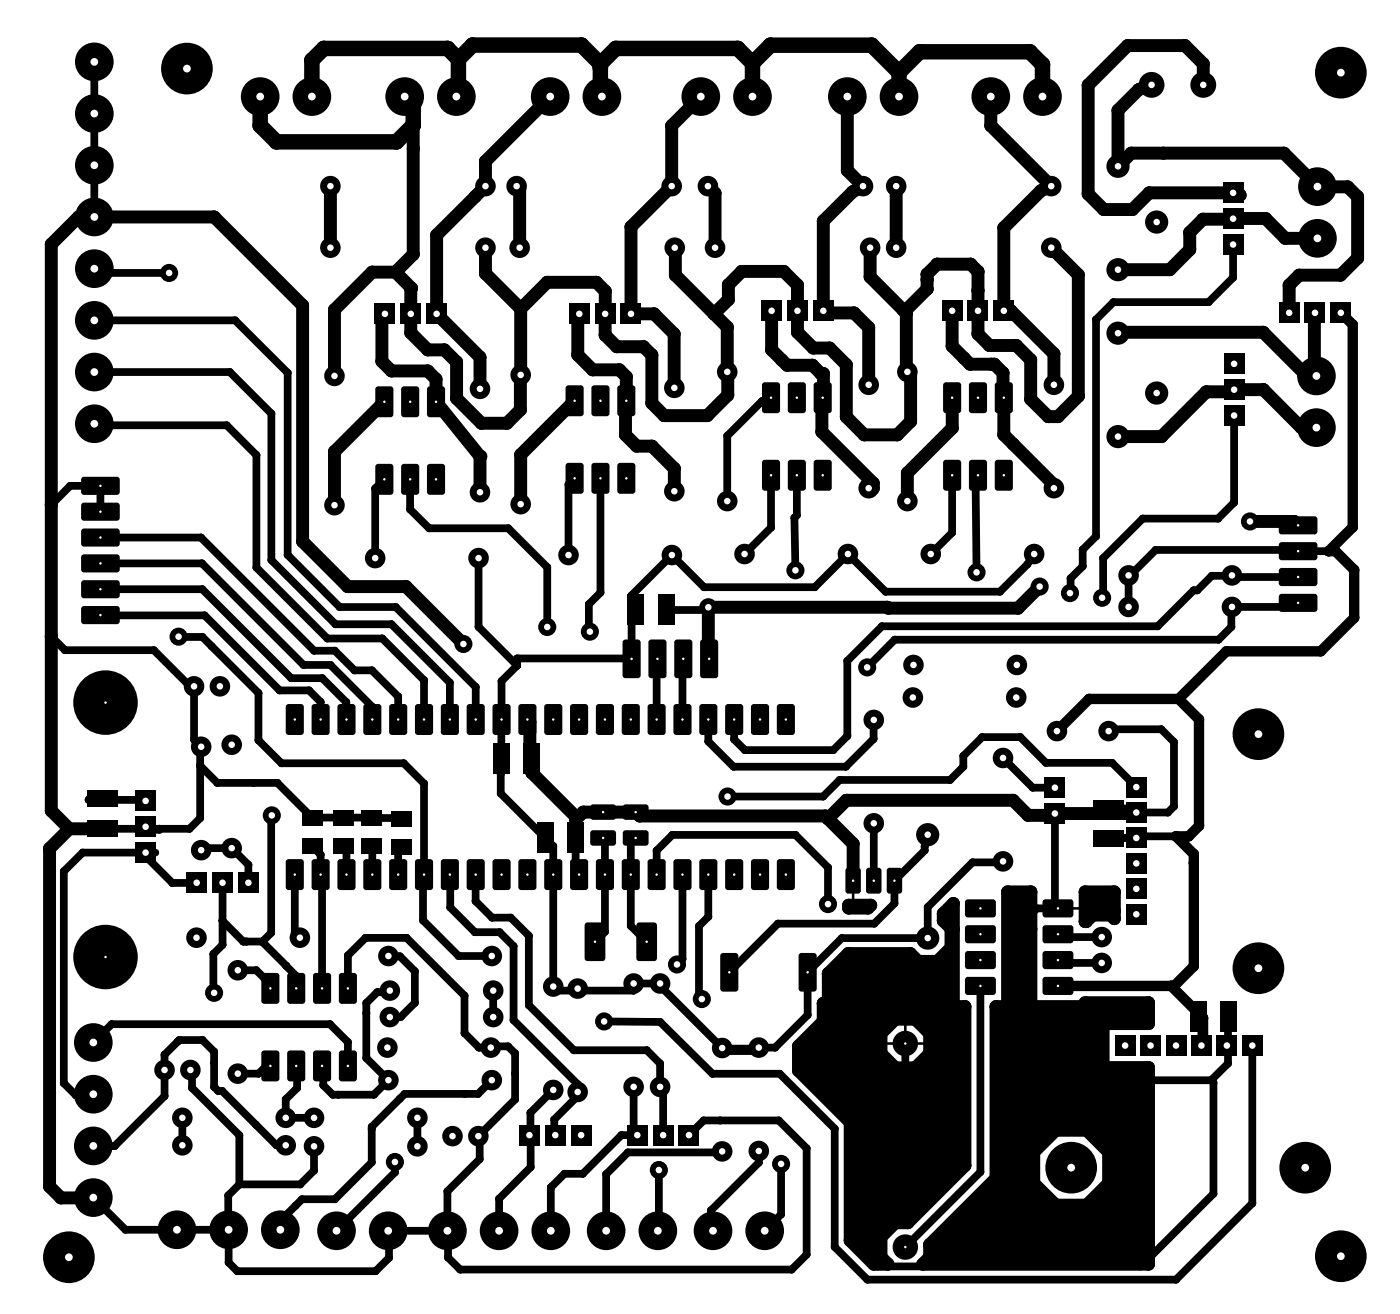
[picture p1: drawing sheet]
<svg xmlns="http://www.w3.org/2000/svg" width="138mm" height="129mm" viewBox="0 0 138 129" stroke-linecap="round" stroke-linejoin="round" font-family="sans-serif">
<g fill="none" stroke="#000" stroke-width=".76">
<path d="M9.3 6.1v15.2M9.3 31.5h13.8l5.2 5.1v17.9l5.1 5.1h5.5l7.8 7.9v3.2M9.3 26.4l.4 .4h6.9M9.3 36.6h13.3l4.1 4v14.4l6.3 6.3h5.5l5.7 5.8v3.6M71.3 36l.2 .2v.3zM75.8 39.1l-.9 .3-3.4 3.4v6.4M89.1 30.8l.1 5.7-.1-2.6M96.1 26.7v3.8M96.2 28.5h-.1M121.2 24v3.3l-2.4 2.4h-9.4l-1.7 1.7v21.3l-1.3 1.3v1.6l-1.2 1.2-.1 1.5M5 49.6l1.9-1.9h3v2.6M9.3 41.6l-.4 .5 .3-.3h13.1l2.9 2.9v11.1l7 6.9h5.4l4.1 4.1v3.9"/>
<path d="M9.9 55.4h9.9l10 9.9h2.7l4.1 4.2v1.2M9.9 52.8h9.8l11.2 11.1h2l1.9 2h1.7l2.6 2.5v2.3M9.9 57.9h10l8.7 8.7h3.1l2.3 2.4v1.7M37.8 47.1l-.9 .9v6.8M40.3 47.1v2.9l1.9 1.9h7.7l3.9 3.8v5.9M47 54.8v6.8l3.8 3.8M56.5 47l-.6 .6v6.9M59 47v11.2l-1.1 1.2v2.6l.1 .1M62.5 59.9l.1 .1-.5 .6M69.6 59.7l-.2 .2h-3.9M75.8 46.7v5.1l-2.6 2.6M78.3 46.7v3.9l-.2 .3 .1 5.1"/>
<path d="M93.6 46.7v5.6l-2.1 2.1M96.1 46.7l-.2 .2 .1 9.3M101.6 54.4l-.6 1.1-2.7 2.6h-11.3l-3.7-3.7-3.2 3.3h-10.9l-3.2-3.2-3.9 4v6.2h-11.3v.7M110.9 56.5v3.7v-.6M121.1 56.5l.1 .2h6.4M121.1 56.6h-2l-1.4 1.4h-.4l-3.5 3.5h-27.1l-3.4 3.4v7.4l-1.4 1.4h-8.7l-1.1-1v-2M121.3 40.8v8.6l-1.6 1.6h-7.4l-3.9 3.8v3.8l-.1 .1M127.6 59.2l-.4 .4h-6.1l-.1 2-1.3 1.3h-31.8l-2.7 2.7M130.6 54.2h-3l-.2-.2h-13.8l-2.7 2.7M5 62.5l1.4 1.4h8.7l3.6 3.5h.4v5.3l.7 .7-.1 .1v6.9l-1.1 1h-9.3l-.4-.3h-.2M9.9 60.4l.3-.1 .1 .2h9.8l7.4 7.3h2.9l1.1 1.2v1.7M10.1 78.4h-1.3l-.1 .2h5.6v.1"/>
<path d="M17.5 62.6h2.4l5.5 5.5v4.6l2.3 2.3h12l2 2v8.9l-.1 .1v4.4l3.5 3.5h3.2M19.7 75.2l1.7 1.7h5.9l3.4 3.4h5.9l.1 .1h-.2M50.8 65.4l-1.5 1.5v3.8l.1-.2-.1 .1-.1 7.4 5.2 5.1v2.8h.1l-.1 .1v10.9l.4 .4h7.5v-.7h3.1h-.5v.3l6.1 6.1M64.6 64.7l-.1 .1v5.9M67.1 64.7v.1v5.9M69.6 70.7v2.2l2.5 2.4h11l2.7-2.7 .1-1.9M98.6 74.5l2.9 2.9h2.2M103.7 79.9v9.1l.3 .3h-2.1l-1.4 1.4v8.7l6.7 6.7h11.8M108.9 71.8l.2-.1h5l1.3 1.2v6.3l-.6 .6h-3.1M109 79.4h2.5l.4 .4M111.7 77.3l-2.4-2.3h-6.5l-2.5-2.6h-3.8l-1.8 1.9v1l-1.3 1.3h-10.9l-1.6 1.7h-9.4M14 83.8l2.9 3h2.1l.1-.1h.2"/>
<path d="M14.3 81.2h.2l.4 .3h.8v-.1M15.3 83.8h-7.2l-1.8 1.8v20.8l1.2 1.2h1.5l.2-.1M19.8 83.5l.2-.2h2.8l1.6 1.7v1.7M21.9 86.7v6.1l-.9 .9v3.7v.2M23.4 95.3h1.8l1.4 1.4v.4M25.7 92.5l2.4 2.4M26.7 80.1l-.1 11.6-.8 .8h-1.9l-2-2M28.1 94.9l1 1v1.2M28.1 94.9h.1M29 85.9v5.7l.5 .5M30.7 83.1l.8 .9v1.9l.1 .2v11M33.8 83.1l.2 .4v2.4"/>
<path d="M34.2 97.1v-3.2l1.7-1.7h4.1l5.6 5.6v3.7l1.5 1.4h1.1l.3-.1h1.4l.7 .7v4.5l-3.6 3.6 .1 .2v2.1l-3.1 3.2v3.8h-5.9l.3 .4-.2 .1v2.2l-1.3 1.3h-13.6l-.8-.8v-3.3h-10.2l-3.1-3.1M36.5 80.3v.1M36.5 83.1l.1 .2v2.6M36.5 80.4h2.7l.1 .1 .2-.1M38.2 93.9l1.1 .1 1.5 1.4v3.1l-1.4 1.4h-1.1M38.3 97.3l-.1 .2h-1.1l-1.1 1.1v5.4l2.2 2.1-1.5 1.5h-4l-.9-1v-1.7l-.2-.2M39.5 83.2l-.4 .4v2.3M44.2 85.9v3.3l2.5 2.4h2.4l1.4 1.4v7.2l6.3 6.3v1.2l-2.3 2.3v1.5h.1M46.7 85.9v2.6l1.7 1.7h1.8l1.8 1.7v6.9l4.4 4.4h7.2l1.3 1.3v2.3l.3 .3v4.4M46.7 85.9h.1M48.5 97.3v2.6M54.3 96.4l.1 .1h.3"/>
<path d="M56.6 82.6v-2.1v5.1l.3 .3M56.8 97.1l.2 .2M59.3 82.3l.1 .2v9.1l-.9 .9M62.5 82.3l-.5 .5v8.2l1.5 1.5M64.5 85.9v-2.3l1.6-1.6h12.1l3.2 3.2v3.6M67.1 85.9v8.3l-.6 .6M69.6 85.9v4.2l-.9 .9v6.9l.3 .3M85.9 80.9v5.6M91.2 82l-.3 1.2v.4l-3 2.9v2.3l-2 2h-9.5l-4.7 4.7M96.3 96.9v18.3l-7.3 7.3M98.6 84.6l-.1 .1h-2.9l-4.4 4.4v3.1h-8.5l-3.3 3.3v4.2l-3.2 3.2h-1.6M104 94.3l.2 .3h4.1"/>
<path d="M104 91.8l.2 .3h4.1M115.6 82.2h-3.8l-.1 .1-2.7 .1M117.8 99.8l.3 .3v2.6M120.8 99.8l.1 .3-.2 .2v4.2l-1.7 1.6M9.2 102.4l1.8-1.8h21.4l1.8 1.8v2.3M17.9 109.8v2.7M18.7 105.1l.2 .2v1.6l4.6 4.6v4.9M23.5 116.4l-1.1 1.1v3.1l-.2 .2M26.6 104.7v-.4l-1.2 1.2h-2M28.1 112.5h-.9l-5.4-5.3h-.4l-.4-.4v-3.5l-1.1-1.1h-2.3l-1.4 1.4v4.1l-4.9 4.9h-2.1M29.1 104.7l.1 .1v2.1l-1.1 1.1v1.8h2.8M30.9 112.6v2.4l-1.4 1.4h-6"/>
<path d="M38.8 114.2v1l-5.7 5.7M41 109.8h.2l-.2 .2v2.6M48.3 106.1l-1.3 1.4h-7.2l-3.3 3.2v3.5l-3.6 3.6h-3.2l-2.2 2.2v.8M52 111.5l.1 .3v-.2M52 111.5l.1 .2v3l-3.1 3.1v3.1M54.4 107.1l-2.3 2.2v2.2h-.1M59.4 100.4h5.5l5.1 5.1h6.6l5.4 5.4v11.6l3.2 3.2h30.4l7.5-7.5v-15.5M62.3 106.8v4.4l.3 .3h-1.5l-3.8 3.8h-1.8l-1.4 1.4v4.2M64.7 115v5.8l-.1 .1M67.7 111.5l1.4-1.4h7.4l2.8 2.7v10.5l-1.5 1.4h-32.6l-1.2-1.1v-3M71 113.1l-.1 .1h-9.2l-2.1 2.2v5.5M71 102.7v.6h3.5l.1-.1v-.3"/>
<path d="M74.6 113.1v1.1l-4.7 4.7v2h.2M74.6 102.9l-.1 .1h-3.5M76.8 114.4v4.9l-1.7 1.6M89 102.5v12.1l-3.8 3.8v5l1 1h25.9l7.1-7.1v-10.9l-.2-.3M120.6 102.7l.1 .1"/>
</g>
<g fill="#000">
<circle cx="25.6" cy="12.3" r=".76"/>
<circle cx="27.2" cy="13.9" r=".76"/>
<circle cx="30.6" cy="5.9" r=".76"/>
<circle cx="31.8" cy="4.8" r=".76"/>
<circle cx="39" cy="13.9" r=".76"/>
<circle cx="40.6" cy="10.3" r=".76"/>
<circle cx="40.6" cy="12.3" r=".76"/>
<circle cx="40.6" cy="12.3" r=".63"/>
<circle cx="40.6" cy="14.6" r=".63"/>
<circle cx="44" cy="4.8" r=".76"/>
<circle cx="45" cy="9.3" r=".76"/>
<circle cx="45" cy="5.8" r=".76"/>
<circle cx="46.4" cy="4.4" r=".76"/>
<circle cx="46.7" cy="19.3" r=".63"/>
<circle cx="47.7" cy="15.9" r=".63"/>
<circle cx="51.1" cy="18.6" r=".63"/>
<circle cx="57.1" cy="4.4" r=".76"/>
<circle cx="59" cy="9.3" r=".76"/>
<circle cx="59" cy="6.6" r=".76"/>
<circle cx="59" cy="6.3" r=".76"/>
<circle cx="60.5" cy="4.8" r=".76"/>
<circle cx="66" cy="12.4" r=".63"/>
<circle cx="70.3" cy="19" r=".63"/>
<circle cx="72.5" cy="4.8" r=".76"/>
<circle cx="73.9" cy="6.2" r=".76"/>
<circle cx="75.7" cy="4.4" r=".76"/>
<circle cx="83.3" cy="16.8" r=".63"/>
<circle cx="83.8" cy="18.8" r=".63"/>
<circle cx="85.7" cy="4.4" r=".76"/>
<circle cx="88.3" cy="7.1" r=".76"/>
<circle cx="90.4" cy="5.1" r=".76"/>
<circle cx="97.4" cy="12.4" r=".63"/>
<circle cx="101.2" cy="5.1" r=".76"/>
<circle cx="102.3" cy="18.7" r=".63"/>
<circle cx="102.4" cy="6.3" r=".76"/>
<circle cx="106.9" cy="8.4" r=".63"/>
<circle cx="106.9" cy="19.1" r=".63"/>
<circle cx="109.9" cy="10.8" r=".63"/>
<circle cx="110.8" cy="4.5" r=".63"/>
<circle cx="111.2" cy="15.1" r=".63"/>
<circle cx="111.9" cy="8.8" r=".63"/>
<circle cx="112.9" cy="19" r=".63"/>
<circle cx="114.3" cy="15.1" r=".63"/>
<circle cx="116.5" cy="4.5" r=".63"/>
<circle cx="118.2" cy="6.3" r=".63"/>
<circle cx="121.6" cy="19" r=".63"/>
<circle cx="121.9" cy="19.2" r=".63"/>
<circle cx="126.2" cy="15.1" r=".63"/>
<circle cx="129.5" cy="18.4" r=".63"/>
<circle cx="132.4" cy="18.4" r=".63"/>
<circle cx="133.4" cy="19.3" r=".63"/>
<circle cx="5" cy="24" r=".63"/>
<circle cx="7.7" cy="21.3" r=".63"/>
<circle cx="9.7" cy="26.8" r=".38"/>
<circle cx="21" cy="21.3" r=".63"/>
<circle cx="22.6" cy="36.6" r=".38"/>
<circle cx="23.1" cy="31.5" r=".38"/>
<circle cx="28.3" cy="36.6" r=".38"/>
<circle cx="29.7" cy="30" r=".63"/>
<circle cx="32.9" cy="30.4" r=".63"/>
<circle cx="36.6" cy="26.7" r=".63"/>
<circle cx="37.5" cy="35.5" r=".63"/>
<circle cx="37.5" cy="31.1" r=".63"/>
<circle cx="38.5" cy="36.5" r=".63"/>
<circle cx="38.9" cy="26.7" r=".63"/>
<circle cx="40.4" cy="32.7" r=".63"/>
<circle cx="40.4" cy="28.4" r=".63"/>
<circle cx="40.4" cy="28.3" r=".63"/>
<circle cx="40.6" cy="25" r=".63"/>
<circle cx="42" cy="34.4" r=".63"/>
<circle cx="42" cy="36.5" r=".63"/>
<circle cx="42.8" cy="37.3" r=".63"/>
<circle cx="42.9" cy="23.1" r=".63"/>
<circle cx="43.7" cy="34.4" r=".63"/>
<circle cx="44.9" cy="35.6" r=".63"/>
<circle cx="44.9" cy="39.2" r=".63"/>
<circle cx="47.2" cy="35.1" r=".63"/>
<circle cx="47.7" cy="26.9" r=".63"/>
<circle cx="51.1" cy="36.9" r=".63"/>
<circle cx="51.2" cy="30.3" r=".63"/>
<circle cx="53.8" cy="27.7" r=".63"/>
<circle cx="56.8" cy="34.9" r=".63"/>
<circle cx="56.8" cy="31" r=".63"/>
<circle cx="58.2" cy="36.3" r=".63"/>
<circle cx="58.6" cy="27.7" r=".63"/>
<circle cx="59.5" cy="32.9" r=".63"/>
<circle cx="59.5" cy="28.6" r=".63"/>
<circle cx="59.5" cy="30.8" r=".63"/>
<circle cx="60.6" cy="34.1" r=".63"/>
<circle cx="60.9" cy="36.3" r=".63"/>
<circle cx="61.5" cy="39.5" r=".63"/>
<circle cx="61.5" cy="37" r=".63"/>
<circle cx="62" cy="22.3" r=".63"/>
<circle cx="63.2" cy="34.1" r=".63"/>
<circle cx="64.1" cy="34.9" r=".63"/>
<circle cx="64.1" cy="39.6" r=".63"/>
<circle cx="64.3" cy="30.8" r=".63"/>
<circle cx="66.2" cy="32.8" r=".63"/>
<circle cx="66.2" cy="37.7" r=".63"/>
<circle cx="66.3" cy="37.8" r=".63"/>
<circle cx="66.4" cy="24.4" r=".63"/>
<circle cx="66.4" cy="27" r=".63"/>
<circle cx="70.2" cy="30.8" r=".63"/>
<circle cx="71.3" cy="36" r=".38"/>
<circle cx="71.5" cy="32.1" r=".63"/>
<circle cx="71.5" cy="36.2" r=".63"/>
<circle cx="71.5" cy="36.2" r=".38"/>
<circle cx="71.5" cy="38.8" r=".63"/>
<circle cx="71.5" cy="36.3" r=".63"/>
<circle cx="71.6" cy="29.4" r=".63"/>
<circle cx="71.6" cy="28" r=".63"/>
<circle cx="72.9" cy="26.7" r=".63"/>
<circle cx="74.9" cy="39.4" r=".38"/>
<circle cx="75.8" cy="34.4" r=".63"/>
<circle cx="76.8" cy="35.4" r=".63"/>
<circle cx="77" cy="26.7" r=".63"/>
<circle cx="77.3" cy="35.9" r=".63"/>
<circle cx="78.4" cy="32.7" r=".63"/>
<circle cx="78.4" cy="28" r=".63"/>
<circle cx="79.8" cy="35.9" r=".63"/>
<circle cx="79.9" cy="34.2" r=".63"/>
<circle cx="80.7" cy="36.7" r=".63"/>
<circle cx="80.8" cy="39.1" r=".63"/>
<circle cx="80.9" cy="21.7" r=".63"/>
<circle cx="80.9" cy="36.7" r=".63"/>
<circle cx="80.9" cy="39" r=".63"/>
<circle cx="81.1" cy="30.8" r=".63"/>
<circle cx="81.5" cy="34.2" r=".63"/>
<circle cx="83.2" cy="35.8" r=".63"/>
<circle cx="83.9" cy="30.8" r=".63"/>
<circle cx="85.4" cy="32.2" r=".63"/>
<circle cx="85.5" cy="27.2" r=".63"/>
<circle cx="88.7" cy="30.5" r=".63"/>
<circle cx="89.1" cy="30.4" r=".63"/>
<circle cx="89.1" cy="36.4" r=".63"/>
<circle cx="89.1" cy="30.8" r=".63"/>
<circle cx="89.1" cy="30.8" r=".38"/>
<circle cx="89.1" cy="36.5" r=".63"/>
<circle cx="89.1" cy="33.9" r=".38"/>
<circle cx="89.1" cy="36.5" r=".38"/>
<circle cx="89.2" cy="33.9" r=".38"/>
<circle cx="89.5" cy="36.9" r=".63"/>
<circle cx="91.1" cy="28.4" r=".63"/>
<circle cx="91.1" cy="26.9" r=".63"/>
<circle cx="91.1" cy="27.5" r=".63"/>
<circle cx="92.1" cy="26" r=".63"/>
<circle cx="93.6" cy="34" r=".63"/>
<circle cx="93.6" cy="39.1" r=".63"/>
<circle cx="94.7" cy="35.2" r=".63"/>
<circle cx="95.3" cy="35.8" r=".63"/>
<circle cx="95.4" cy="26" r=".63"/>
<circle cx="96.1" cy="26.7" r=".63"/>
<circle cx="96.1" cy="28.6" r=".63"/>
<circle cx="96.1" cy="32.8" r=".63"/>
<circle cx="96.1" cy="26.7" r=".38"/>
<circle cx="96.1" cy="28.5" r=".38"/>
<circle cx="96.2" cy="28.5" r=".38"/>
<circle cx="96.2" cy="26.7" r=".38"/>
<circle cx="96.2" cy="30.5" r=".38"/>
<circle cx="97.2" cy="34" r=".63"/>
<circle cx="97.4" cy="35.8" r=".63"/>
<circle cx="97.7" cy="35.8" r=".63"/>
<circle cx="98.6" cy="36.6" r=".63"/>
<circle cx="98.6" cy="39" r=".63"/>
<circle cx="98.6" cy="22.4" r=".63"/>
<circle cx="99.3" cy="30.5" r=".63"/>
<circle cx="99.9" cy="34" r=".63"/>
<circle cx="101.3" cy="39.2" r=".63"/>
<circle cx="101.3" cy="35.4" r=".63"/>
<circle cx="103.6" cy="34.8" r=".63"/>
<circle cx="106" cy="38.9" r=".63"/>
<circle cx="106" cy="27" r=".63"/>
<circle cx="107.7" cy="31.4" r=".38"/>
<circle cx="108.5" cy="20.6" r=".63"/>
<circle cx="109.4" cy="29.7" r=".38"/>
<circle cx="110" cy="32.7" r=".63"/>
<circle cx="111.3" cy="20.6" r=".63"/>
<circle cx="115" cy="26.5" r=".63"/>
<circle cx="116.9" cy="24.5" r=".63"/>
<circle cx="116.9" cy="22.8" r=".63"/>
<circle cx="118.2" cy="21.5" r=".63"/>
<circle cx="118.5" cy="38.5" r=".63"/>
<circle cx="118.8" cy="29.7" r=".38"/>
<circle cx="121.1" cy="38.5" r=".63"/>
<circle cx="121.1" cy="21.5" r=".63"/>
<circle cx="121.2" cy="27.3" r=".38"/>
<circle cx="121.2" cy="21.5" r=".63"/>
<circle cx="121.2" cy="38.6" r=".63"/>
<circle cx="121.3" cy="38.3" r=".63"/>
<circle cx="124.1" cy="32.7" r=".63"/>
<circle cx="124.2" cy="38.3" r=".63"/>
<circle cx="124.4" cy="21.5" r=".63"/>
<circle cx="126.3" cy="23.4" r=".63"/>
<circle cx="126.7" cy="28" r=".63"/>
<circle cx="127.7" cy="27" r=".63"/>
<circle cx="128.4" cy="36.9" r=".63"/>
<circle cx="129.2" cy="30.8" r=".63"/>
<circle cx="129.2" cy="36.9" r=".63"/>
<circle cx="131.7" cy="27" r=".63"/>
<circle cx="132.9" cy="31.9" r=".51"/>
<circle cx="133.4" cy="25.4" r=".63"/>
<circle cx="5" cy="49.6" r=".63"/>
<circle cx="5" cy="49.6" r=".38"/>
<circle cx="6.9" cy="47.7" r=".38"/>
<circle cx="8.9" cy="42.1" r=".38"/>
<circle cx="9.2" cy="41.8" r=".38"/>
<circle cx="19.7" cy="52.8" r=".38"/>
<circle cx="19.8" cy="55.4" r=".38"/>
<circle cx="19.9" cy="57.9" r=".38"/>
<circle cx="22.3" cy="41.8" r=".38"/>
<circle cx="25.2" cy="44.7" r=".38"/>
<circle cx="25.2" cy="55.8" r=".38"/>
<circle cx="26.7" cy="40.6" r=".38"/>
<circle cx="26.7" cy="55" r=".38"/>
<circle cx="28.3" cy="54.5" r=".38"/>
<circle cx="29.7" cy="53.2" r=".63"/>
<circle cx="32.9" cy="44.4" r=".63"/>
<circle cx="33.4" cy="59.6" r=".38"/>
<circle cx="34.2" cy="57.6" r=".63"/>
<circle cx="36.9" cy="48" r=".38"/>
<circle cx="38.9" cy="59.6" r=".38"/>
<circle cx="39.9" cy="57.6" r=".63"/>
<circle cx="40.3" cy="50" r=".38"/>
<circle cx="40.3" cy="47.1" r=".38"/>
<circle cx="42.2" cy="51.9" r=".38"/>
<circle cx="47.2" cy="44.8" r=".63"/>
<circle cx="47.3" cy="41.6" r=".63"/>
<circle cx="49.8" cy="41.6" r=".63"/>
<circle cx="49.9" cy="51.9" r=".38"/>
<circle cx="51.1" cy="40.3" r=".63"/>
<circle cx="51.2" cy="44.7" r=".63"/>
<circle cx="53.8" cy="55.7" r=".38"/>
<circle cx="55.9" cy="47.6" r=".38"/>
<circle cx="57.9" cy="59.4" r=".38"/>
<circle cx="59" cy="58.2" r=".38"/>
<circle cx="61.5" cy="42.7" r=".63"/>
<circle cx="62.1" cy="58.5" r=".38"/>
<circle cx="62.6" cy="43.8" r=".63"/>
<circle cx="64.1" cy="43.8" r=".63"/>
<circle cx="65.3" cy="40.8" r=".63"/>
<circle cx="66.3" cy="46" r=".63"/>
<circle cx="69.2" cy="57.7" r=".38"/>
<circle cx="69.4" cy="59.9" r=".38"/>
<circle cx="69.5" cy="40.8" r=".63"/>
<circle cx="69.6" cy="59.7" r=".63"/>
<circle cx="69.6" cy="59.7" r=".38"/>
<circle cx="71.5" cy="42.8" r=".38"/>
<circle cx="75.8" cy="51.8" r=".38"/>
<circle cx="78.1" cy="50.9" r=".38"/>
<circle cx="78.3" cy="50.6" r=".38"/>
<circle cx="80.1" cy="57.7" r=".38"/>
<circle cx="80.8" cy="42.4" r=".63"/>
<circle cx="83.2" cy="41" r=".63"/>
<circle cx="84.9" cy="42.7" r=".63"/>
<circle cx="85.8" cy="47.5" r=".63"/>
<circle cx="85.8" cy="48" r=".63"/>
<circle cx="87" cy="58.1" r=".38"/>
<circle cx="87.2" cy="59.7" r=".63"/>
<circle cx="87.3" cy="59.8" r=".63"/>
<circle cx="88.2" cy="42.7" r=".63"/>
<circle cx="89.2" cy="46.5" r=".63"/>
<circle cx="89.5" cy="41.4" r=".63"/>
<circle cx="93.6" cy="52.3" r=".38"/>
<circle cx="93.6" cy="42.1" r=".63"/>
<circle cx="95.9" cy="46.9" r=".38"/>
<circle cx="98.3" cy="58.1" r=".38"/>
<circle cx="98.6" cy="42.7" r=".63"/>
<circle cx="99.6" cy="43.6" r=".63"/>
<circle cx="100" cy="59.8" r=".63"/>
<circle cx="101" cy="55.5" r=".38"/>
<circle cx="103" cy="40.9" r=".63"/>
<circle cx="103.6" cy="47.6" r=".63"/>
<circle cx="104" cy="40.9" r=".63"/>
<circle cx="105.2" cy="56.8" r=".38"/>
<circle cx="105.2" cy="58.2" r=".38"/>
<circle cx="106.4" cy="54" r=".38"/>
<circle cx="106.4" cy="55.6" r=".38"/>
<circle cx="107.7" cy="52.7" r=".38"/>
<circle cx="108.4" cy="54.8" r=".38"/>
<circle cx="108.4" cy="58.6" r=".38"/>
<circle cx="110.9" cy="56.7" r=".38"/>
<circle cx="110.9" cy="57.1" r=".38"/>
<circle cx="112.3" cy="51" r=".38"/>
<circle cx="113.6" cy="54" r=".38"/>
<circle cx="114.1" cy="42.9" r=".63"/>
<circle cx="117.3" cy="58" r=".38"/>
<circle cx="117.7" cy="58" r=".38"/>
<circle cx="119.1" cy="56.6" r=".38"/>
<circle cx="119.7" cy="51" r=".38"/>
<circle cx="121" cy="59.7" r=".38"/>
<circle cx="121.1" cy="56.6" r=".38"/>
<circle cx="121.2" cy="56.7" r=".38"/>
<circle cx="121.3" cy="49.4" r=".38"/>
<circle cx="127.2" cy="59.6" r=".38"/>
<circle cx="127.2" cy="51.2" r=".63"/>
<circle cx="127.4" cy="54" r=".38"/>
<circle cx="127.9" cy="42" r=".63"/>
<circle cx="130.6" cy="54.2" r=".51"/>
<circle cx="130.6" cy="54.2" r=".38"/>
<circle cx="131.2" cy="54.2" r=".51"/>
<circle cx="132.9" cy="51.8" r=".51"/>
<circle cx="133.1" cy="56" r=".51"/>
<circle cx="5" cy="62.5" r=".63"/>
<circle cx="5" cy="79.7" r=".63"/>
<circle cx="5" cy="62.5" r=".38"/>
<circle cx="6.4" cy="63.9" r=".38"/>
<circle cx="8.7" cy="78.6" r=".38"/>
<circle cx="8.8" cy="78.4" r=".38"/>
<circle cx="8.9" cy="78.4" r=".38"/>
<circle cx="10.2" cy="60.3" r=".38"/>
<circle cx="10.3" cy="60.5" r=".38"/>
<circle cx="14.3" cy="78.6" r=".38"/>
<circle cx="15.1" cy="63.9" r=".38"/>
<circle cx="17.5" cy="62.6" r=".38"/>
<circle cx="18.7" cy="67.4" r=".38"/>
<circle cx="19.1" cy="72.7" r=".38"/>
<circle cx="19.7" cy="75.2" r=".38"/>
<circle cx="19.7" cy="73.5" r=".38"/>
<circle cx="19.9" cy="62.6" r=".38"/>
<circle cx="20.1" cy="60.5" r=".38"/>
<circle cx="20.8" cy="63.5" r=".38"/>
<circle cx="21.4" cy="76.9" r=".38"/>
<circle cx="24.9" cy="76.9" r=".38"/>
<circle cx="25.4" cy="72.7" r=".38"/>
<circle cx="25.4" cy="68.1" r=".38"/>
<circle cx="27.3" cy="76.9" r=".38"/>
<circle cx="27.5" cy="67.8" r=".38"/>
<circle cx="27.7" cy="75" r=".38"/>
<circle cx="28.6" cy="66.6" r=".38"/>
<circle cx="29.8" cy="65.3" r=".38"/>
<circle cx="30.4" cy="67.8" r=".38"/>
<circle cx="30.9" cy="63.9" r=".38"/>
<circle cx="31.5" cy="69" r=".38"/>
<circle cx="31.7" cy="66.6" r=".38"/>
<circle cx="32.2" cy="62.7" r=".38"/>
<circle cx="32.5" cy="65.3" r=".38"/>
<circle cx="32.9" cy="63.9" r=".38"/>
<circle cx="33" cy="61.3" r=".38"/>
<circle cx="34" cy="70.7" r=".38"/>
<circle cx="34" cy="69" r=".38"/>
<circle cx="34.8" cy="65.9" r=".38"/>
<circle cx="36.5" cy="65.9" r=".38"/>
<circle cx="36.6" cy="69.5" r=".38"/>
<circle cx="37.6" cy="62.7" r=".38"/>
<circle cx="38.5" cy="61.3" r=".38"/>
<circle cx="39.1" cy="68.4" r=".38"/>
<circle cx="39.7" cy="75" r=".38"/>
<circle cx="41.7" cy="77" r=".38"/>
<circle cx="41.7" cy="66.8" r=".38"/>
<circle cx="44.2" cy="67.1" r=".38"/>
<circle cx="46.7" cy="67.5" r=".38"/>
<circle cx="47" cy="61.6" r=".38"/>
<circle cx="49.2" cy="76.1" r=".38"/>
<circle cx="49.2" cy="78" r=".38"/>
<circle cx="49.3" cy="70.6" r=".38"/>
<circle cx="49.3" cy="66.9" r=".38"/>
<circle cx="49.4" cy="70.5" r=".38"/>
<circle cx="50.8" cy="65.4" r=".38"/>
<circle cx="50.8" cy="64.7" r=".38"/>
<circle cx="52.1" cy="74.3" r=".63"/>
<circle cx="52.1" cy="70.9" r=".63"/>
<circle cx="52.3" cy="75.9" r=".63"/>
<circle cx="57.3" cy="79.8" r=".63"/>
<circle cx="57.9" cy="62" r=".38"/>
<circle cx="62" cy="64.7" r=".38"/>
<circle cx="62.1" cy="60.6" r=".38"/>
<circle cx="62.6" cy="60" r=".38"/>
<circle cx="64.5" cy="64.8" r=".38"/>
<circle cx="67.1" cy="64.8" r=".38"/>
<circle cx="69.6" cy="64.7" r=".63"/>
<circle cx="69.6" cy="72.9" r=".38"/>
<circle cx="72.1" cy="75.3" r=".38"/>
<circle cx="72.1" cy="72.7" r=".38"/>
<circle cx="73.2" cy="73.7" r=".38"/>
<circle cx="80.9" cy="78.3" r=".38"/>
<circle cx="81.9" cy="73.7" r=".38"/>
<circle cx="82.5" cy="76.6" r=".38"/>
<circle cx="83.1" cy="75.3" r=".38"/>
<circle cx="83.2" cy="78.6" r=".63"/>
<circle cx="83.3" cy="72.3" r=".38"/>
<circle cx="83.3" cy="64.9" r=".38"/>
<circle cx="85.8" cy="70.8" r=".38"/>
<circle cx="85.8" cy="72.6" r=".38"/>
<circle cx="86.7" cy="61.5" r=".38"/>
<circle cx="87.9" cy="62.9" r=".38"/>
<circle cx="93.4" cy="76.6" r=".38"/>
<circle cx="94.7" cy="74.3" r=".38"/>
<circle cx="94.7" cy="75.3" r=".38"/>
<circle cx="96.5" cy="72.4" r=".38"/>
<circle cx="99.6" cy="78.6" r=".63"/>
<circle cx="100.3" cy="72.4" r=".38"/>
<circle cx="101.5" cy="77.4" r=".38"/>
<circle cx="102.8" cy="75" r=".38"/>
<circle cx="107" cy="68.7" r=".51"/>
<circle cx="109.1" cy="71.7" r=".38"/>
<circle cx="109.3" cy="75" r=".38"/>
<circle cx="110.9" cy="60.2" r=".38"/>
<circle cx="110.9" cy="60.1" r=".38"/>
<circle cx="111.5" cy="79.4" r=".38"/>
<circle cx="111.6" cy="79.9" r=".63"/>
<circle cx="111.9" cy="79.8" r=".38"/>
<circle cx="113.8" cy="61.5" r=".38"/>
<circle cx="114.1" cy="71.7" r=".38"/>
<circle cx="114.8" cy="79.8" r=".38"/>
<circle cx="115.4" cy="79.2" r=".38"/>
<circle cx="115.4" cy="72.9" r=".38"/>
<circle cx="115.8" cy="68.7" r=".51"/>
<circle cx="117.8" cy="70.7" r=".51"/>
<circle cx="119.7" cy="62.9" r=".38"/>
<circle cx="120.5" cy="64" r=".51"/>
<circle cx="121" cy="61.6" r=".38"/>
<circle cx="129.8" cy="64" r=".51"/>
<circle cx="133.1" cy="60.7" r=".51"/>
<circle cx="4.9" cy="83.4" r=".63"/>
<circle cx="6.3" cy="85.6" r=".38"/>
<circle cx="6.8" cy="81.4" r=".63"/>
<circle cx="8.1" cy="83.8" r=".38"/>
<circle cx="8.9" cy="81.1" r=".38"/>
<circle cx="9.3" cy="81.4" r=".63"/>
<circle cx="9.3" cy="81.4" r=".38"/>
<circle cx="14" cy="83.8" r=".38"/>
<circle cx="14.5" cy="81.2" r=".38"/>
<circle cx="14.8" cy="81.4" r=".38"/>
<circle cx="14.9" cy="81.5" r=".38"/>
<circle cx="15.7" cy="81.4" r=".38"/>
<circle cx="16.9" cy="86.8" r=".38"/>
<circle cx="18.6" cy="81.4" r=".38"/>
<circle cx="19" cy="86.8" r=".38"/>
<circle cx="19.1" cy="86.7" r=".38"/>
<circle cx="19.7" cy="80.4" r=".38"/>
<circle cx="20" cy="83.3" r=".38"/>
<circle cx="21" cy="93.7" r=".38"/>
<circle cx="21" cy="97.4" r=".38"/>
<circle cx="21" cy="97.5" r=".38"/>
<circle cx="21.9" cy="90.5" r=".38"/>
<circle cx="21.9" cy="92.8" r=".38"/>
<circle cx="23.9" cy="92.5" r=".38"/>
<circle cx="24.2" cy="92.5" r=".38"/>
<circle cx="24.4" cy="85" r=".38"/>
<circle cx="25.2" cy="95.3" r=".38"/>
<circle cx="25.7" cy="92.5" r=".38"/>
<circle cx="25.8" cy="92.5" r=".38"/>
<circle cx="26.6" cy="96.7" r=".38"/>
<circle cx="26.6" cy="91.7" r=".38"/>
<circle cx="26.6" cy="80.2" r=".38"/>
<circle cx="28.1" cy="94.9" r=".38"/>
<circle cx="29" cy="91.6" r=".38"/>
<circle cx="29.1" cy="95.9" r=".38"/>
<circle cx="31.4" cy="83.9" r=".38"/>
<circle cx="31.5" cy="84" r=".38"/>
<circle cx="31.6" cy="86.1" r=".38"/>
<circle cx="33.5" cy="80.3" r=".38"/>
<circle cx="33.5" cy="80.4" r=".38"/>
<circle cx="34" cy="83.4" r=".38"/>
<circle cx="34" cy="83.5" r=".38"/>
<circle cx="34.2" cy="93.9" r=".38"/>
<circle cx="35.9" cy="92.2" r=".38"/>
<circle cx="36" cy="98.6" r=".38"/>
<circle cx="36" cy="99.6" r=".38"/>
<circle cx="36.5" cy="80.4" r=".38"/>
<circle cx="36.6" cy="80.3" r=".38"/>
<circle cx="36.6" cy="83.3" r=".38"/>
<circle cx="36.6" cy="80.4" r=".38"/>
<circle cx="36.7" cy="80.4" r=".38"/>
<circle cx="37.1" cy="97.5" r=".38"/>
<circle cx="38.2" cy="97.5" r=".38"/>
<circle cx="38.2" cy="94" r=".38"/>
<circle cx="39.1" cy="83.6" r=".38"/>
<circle cx="39.2" cy="80.4" r=".38"/>
<circle cx="39.3" cy="94" r=".38"/>
<circle cx="39.3" cy="80.5" r=".38"/>
<circle cx="39.4" cy="99.9" r=".38"/>
<circle cx="40" cy="92.2" r=".38"/>
<circle cx="40.8" cy="98.5" r=".38"/>
<circle cx="40.8" cy="95.4" r=".38"/>
<circle cx="41.6" cy="90.4" r=".38"/>
<circle cx="41.6" cy="86" r=".38"/>
<circle cx="44.2" cy="86" r=".38"/>
<circle cx="44.2" cy="89.2" r=".38"/>
<circle cx="45.1" cy="93.9" r=".38"/>
<circle cx="45.6" cy="97.8" r=".38"/>
<circle cx="46.7" cy="91.6" r=".38"/>
<circle cx="46.7" cy="88.5" r=".38"/>
<circle cx="46.7" cy="85.9" r=".38"/>
<circle cx="48.4" cy="90.2" r=".38"/>
<circle cx="49.1" cy="91.6" r=".38"/>
<circle cx="50.2" cy="90.2" r=".38"/>
<circle cx="50.5" cy="93" r=".38"/>
<circle cx="52" cy="91.9" r=".38"/>
<circle cx="52" cy="98.8" r=".38"/>
<circle cx="54.4" cy="83.1" r=".38"/>
<circle cx="54.4" cy="86" r=".38"/>
<circle cx="54.4" cy="96.5" r=".38"/>
<circle cx="54.5" cy="85.9" r=".38"/>
<circle cx="54.7" cy="96.5" r=".38"/>
<circle cx="54.8" cy="97.3" r=".38"/>
<circle cx="56.5" cy="82.5" r=".38"/>
<circle cx="56.5" cy="80.6" r=".38"/>
<circle cx="56.6" cy="80.5" r=".63"/>
<circle cx="56.6" cy="80.2" r=".63"/>
<circle cx="56.6" cy="82.6" r=".38"/>
<circle cx="56.6" cy="85.6" r=".38"/>
<circle cx="56.6" cy="80.5" r=".38"/>
<circle cx="56.8" cy="85.8" r=".38"/>
<circle cx="57" cy="97.3" r=".38"/>
<circle cx="59.4" cy="91.6" r=".38"/>
<circle cx="59.4" cy="82.5" r=".38"/>
<circle cx="62" cy="91" r=".38"/>
<circle cx="62" cy="82.8" r=".38"/>
<circle cx="62.3" cy="97.3" r=".38"/>
<circle cx="62.9" cy="80.2" r=".63"/>
<circle cx="64.5" cy="83.6" r=".38"/>
<circle cx="64.9" cy="96.9" r=".38"/>
<circle cx="65.4" cy="96.6" r=".38"/>
<circle cx="66.1" cy="82" r=".38"/>
<circle cx="67.1" cy="94.2" r=".38"/>
<circle cx="68.7" cy="91" r=".38"/>
<circle cx="68.7" cy="97.9" r=".38"/>
<circle cx="69.6" cy="90.1" r=".38"/>
<circle cx="76.4" cy="90.8" r=".38"/>
<circle cx="78.2" cy="82" r=".38"/>
<circle cx="79.4" cy="99.7" r=".38"/>
<circle cx="81.1" cy="80.2" r=".63"/>
<circle cx="81.4" cy="80.4" r=".63"/>
<circle cx="81.4" cy="85.2" r=".38"/>
<circle cx="81.4" cy="88.8" r=".38"/>
<circle cx="82.7" cy="92.2" r=".38"/>
<circle cx="83.8" cy="82.9" r=".63"/>
<circle cx="85.9" cy="90.8" r=".38"/>
<circle cx="87.9" cy="88.8" r=".38"/>
<circle cx="90.9" cy="83.2" r=".38"/>
<circle cx="90.9" cy="83.6" r=".38"/>
<circle cx="91.2" cy="92.1" r=".38"/>
<circle cx="91.2" cy="89.1" r=".38"/>
<circle cx="95.6" cy="84.7" r=".38"/>
<circle cx="98.5" cy="84.7" r=".38"/>
<circle cx="100.5" cy="99.4" r=".38"/>
<circle cx="100.5" cy="90.7" r=".38"/>
<circle cx="101" cy="80.1" r=".63"/>
<circle cx="101.9" cy="89.3" r=".38"/>
<circle cx="103.5" cy="80.1" r=".63"/>
<circle cx="103.7" cy="89" r=".38"/>
<circle cx="104.2" cy="92.1" r=".38"/>
<circle cx="104.2" cy="94.6" r=".38"/>
<circle cx="110.5" cy="82.3" r=".38"/>
<circle cx="111.8" cy="82.2" r=".38"/>
<circle cx="115.1" cy="96.9" r=".51"/>
<circle cx="115.4" cy="96.9" r=".51"/>
<circle cx="115.6" cy="82.2" r=".51"/>
<circle cx="115.6" cy="82.2" r=".38"/>
<circle cx="116.8" cy="82.2" r=".51"/>
<circle cx="117.3" cy="83.9" r=".51"/>
<circle cx="117.3" cy="84.8" r=".51"/>
<circle cx="117.3" cy="94.9" r=".51"/>
<circle cx="117.8" cy="81.2" r=".51"/>
<circle cx="4.9" cy="116.6" r=".63"/>
<circle cx="6" cy="117.7" r=".63"/>
<circle cx="6.3" cy="106.4" r=".38"/>
<circle cx="7.5" cy="107.6" r=".38"/>
<circle cx="9" cy="107.6" r=".38"/>
<circle cx="9.1" cy="117.7" r=".63"/>
<circle cx="9.2" cy="112.6" r=".38"/>
<circle cx="11" cy="100.6" r=".38"/>
<circle cx="11.3" cy="112.6" r=".38"/>
<circle cx="16.2" cy="107.7" r=".38"/>
<circle cx="16.2" cy="105.4" r=".38"/>
<circle cx="16.2" cy="103.6" r=".38"/>
<circle cx="17.5" cy="102.3" r=".38"/>
<circle cx="17.6" cy="102.2" r=".38"/>
<circle cx="18.9" cy="105.3" r=".38"/>
<circle cx="18.9" cy="106.9" r=".38"/>
<circle cx="19.9" cy="102.2" r=".38"/>
<circle cx="21" cy="106.8" r=".38"/>
<circle cx="21" cy="103.3" r=".38"/>
<circle cx="21" cy="104.4" r=".38"/>
<circle cx="21.4" cy="107.2" r=".38"/>
<circle cx="21.8" cy="107.2" r=".38"/>
<circle cx="22.4" cy="117.5" r=".38"/>
<circle cx="23.5" cy="111.5" r=".38"/>
<circle cx="23.5" cy="116.4" r=".38"/>
<circle cx="25.1" cy="110.5" r=".38"/>
<circle cx="25.4" cy="105.5" r=".38"/>
<circle cx="26.6" cy="104.3" r=".38"/>
<circle cx="27.2" cy="112.5" r=".38"/>
<circle cx="27.5" cy="120" r=".38"/>
<circle cx="28.1" cy="108" r=".38"/>
<circle cx="29" cy="118.5" r=".38"/>
<circle cx="29.2" cy="106.9" r=".38"/>
<circle cx="29.2" cy="104.8" r=".38"/>
<circle cx="29.5" cy="116.4" r=".38"/>
<circle cx="29.7" cy="117.8" r=".38"/>
<circle cx="30.9" cy="115" r=".38"/>
<circle cx="31.8" cy="104.9" r=".38"/>
<circle cx="31.8" cy="106.6" r=".38"/>
<circle cx="32.4" cy="100.6" r=".38"/>
<circle cx="32.7" cy="107.6" r=".38"/>
<circle cx="32.9" cy="117.8" r=".38"/>
<circle cx="33.2" cy="107.6" r=".38"/>
<circle cx="34.2" cy="102.4" r=".38"/>
<circle cx="36" cy="104" r=".38"/>
<circle cx="36.5" cy="110.7" r=".38"/>
<circle cx="36.5" cy="114.2" r=".38"/>
<circle cx="36.5" cy="110.9" r=".38"/>
<circle cx="36.7" cy="107.6" r=".38"/>
<circle cx="38.8" cy="114.2" r=".89"/>
<circle cx="38.8" cy="115.2" r=".38"/>
<circle cx="39.3" cy="108" r=".38"/>
<circle cx="39.8" cy="107.5" r=".38"/>
<circle cx="41" cy="110" r=".38"/>
<circle cx="41.2" cy="109.8" r=".38"/>
<circle cx="44" cy="117.1" r=".38"/>
<circle cx="45.6" cy="101.5" r=".38"/>
<circle cx="45.7" cy="107.5" r=".38"/>
<circle cx="47" cy="107.5" r=".38"/>
<circle cx="47.1" cy="102.9" r=".38"/>
<circle cx="47.1" cy="113.9" r=".38"/>
<circle cx="47.1" cy="111.8" r=".38"/>
<circle cx="48.5" cy="102.8" r=".38"/>
<circle cx="48.6" cy="102.8" r=".38"/>
<circle cx="49" cy="117.8" r=".38"/>
<circle cx="49.9" cy="102.8" r=".38"/>
<circle cx="50.5" cy="100.2" r=".38"/>
<circle cx="50.6" cy="103.5" r=".38"/>
<circle cx="50.6" cy="108" r=".38"/>
<circle cx="50.6" cy="105.5" r=".38"/>
<circle cx="52.1" cy="111.8" r=".38"/>
<circle cx="52.1" cy="111.6" r=".38"/>
<circle cx="52.1" cy="109.3" r=".38"/>
<circle cx="52.1" cy="111.5" r=".38"/>
<circle cx="52.1" cy="114.7" r=".38"/>
<circle cx="52.1" cy="111.7" r=".38"/>
<circle cx="54.1" cy="116.7" r=".38"/>
<circle cx="54.2" cy="116.6" r=".38"/>
<circle cx="54.5" cy="110" r=".38"/>
<circle cx="54.5" cy="111.5" r=".38"/>
<circle cx="55.5" cy="115.3" r=".38"/>
<circle cx="56.4" cy="103.2" r=".38"/>
<circle cx="56.8" cy="106.5" r=".38"/>
<circle cx="56.8" cy="107.7" r=".38"/>
<circle cx="57.3" cy="115.3" r=".38"/>
<circle cx="59.6" cy="115.4" r=".38"/>
<circle cx="61.1" cy="111.5" r=".38"/>
<circle cx="61.7" cy="113.2" r=".38"/>
<circle cx="62.3" cy="111.2" r=".38"/>
<circle cx="63.6" cy="103.2" r=".38"/>
<circle cx="64.9" cy="100.4" r=".38"/>
<circle cx="64.9" cy="104.5" r=".38"/>
<circle cx="65.2" cy="107.1" r=".38"/>
<circle cx="69.1" cy="110.1" r=".38"/>
<circle cx="69.9" cy="118.9" r=".38"/>
<circle cx="70" cy="105.5" r=".38"/>
<circle cx="70.8" cy="110.1" r=".38"/>
<circle cx="70.9" cy="113.2" r=".38"/>
<circle cx="71" cy="103" r=".38"/>
<circle cx="71" cy="103.3" r=".38"/>
<circle cx="74.5" cy="103.3" r=".38"/>
<circle cx="74.5" cy="103" r=".38"/>
<circle cx="74.6" cy="103.2" r=".38"/>
<circle cx="74.6" cy="114.2" r=".38"/>
<circle cx="76.2" cy="102.9" r=".38"/>
<circle cx="76.5" cy="110.1" r=".38"/>
<circle cx="76.6" cy="105.5" r=".38"/>
<circle cx="76.8" cy="119.3" r=".38"/>
<circle cx="79.3" cy="112.8" r=".38"/>
<circle cx="82" cy="110.9" r=".38"/>
<circle cx="85.2" cy="118.4" r=".38"/>
<circle cx="89" cy="114.6" r=".38"/>
<circle cx="96.3" cy="115.2" r=".38"/>
<circle cx="107.2" cy="106.1" r=".38"/>
<circle cx="118.1" cy="100.1" r=".38"/>
<circle cx="118.2" cy="100" r=".51"/>
<circle cx="118.2" cy="102.6" r=".51"/>
<circle cx="119" cy="106.1" r=".38"/>
<circle cx="119.2" cy="106.4" r=".38"/>
<circle cx="119.2" cy="117.3" r=".38"/>
<circle cx="120.7" cy="104.5" r=".38"/>
<circle cx="120.7" cy="102.8" r=".38"/>
<circle cx="120.7" cy="100.3" r=".38"/>
<circle cx="120.9" cy="100.1" r=".38"/>
<circle cx="123.1" cy="118.2" r=".38"/>
<circle cx="12.3" cy="120.8" r=".38"/>
<circle cx="22.2" cy="120.8" r=".38"/>
<circle cx="22.4" cy="120.6" r=".38"/>
<circle cx="22.5" cy="124.1" r=".38"/>
<circle cx="23.3" cy="124.9" r=".38"/>
<circle cx="36.9" cy="124.9" r=".38"/>
<circle cx="38.2" cy="123.6" r=".38"/>
<circle cx="38.2" cy="121.4" r=".38"/>
<circle cx="38.4" cy="121.3" r=".38"/>
<circle cx="44" cy="120.6" r=".38"/>
<circle cx="44" cy="123.6" r=".38"/>
<circle cx="44" cy="120.7" r=".38"/>
<circle cx="45.2" cy="124.7" r=".38"/>
<circle cx="64.7" cy="120.8" r=".38"/>
<circle cx="69.9" cy="120.9" r=".38"/>
<circle cx="77.8" cy="124.7" r=".38"/>
<circle cx="79.3" cy="123.3" r=".38"/>
<circle cx="82" cy="122.5" r=".38"/>
<circle cx="85.2" cy="123.4" r=".38"/>
<circle cx="85.2" cy="125.7" r=".38"/>
<circle cx="86.2" cy="124.4" r=".38"/>
<circle cx="112.1" cy="124.4" r=".38"/>
<circle cx="115.6" cy="125.7" r=".38"/>
</g>
<g fill="none" stroke="#000" stroke-width="1.3">
<path d="M32.5 18.3v6M40.6 12.3v12.7l-1.7 1.7M50.8 18.3l.3 .3v5.7M54.1 9.5l-6.4 6.3v2.5l-4.8 4.8v7.7l4.3 4.3v3.1M68.9 9.5l-2.9 2.8v6l-4 4v8.5h2.3l1.9 2 .1 5.3M69.6 18.3l.7 .7v5.3M83.3 9.5v7.2l1.5 1.6-1 .5-2.9 2.9v8.8l.2 .2h2.8l1.5 1.5v5.6M88.1 18.3v6M97.4 9.5v2.8l5.9 6-1 .4-3.7 3.7v8.1h.7l4.3 4.3v3M113.2 8.3l-1.3 .5-2 2v5.5l1.3-1.3h15l3.3 3.4h2.9l1 .9v6.1l-1.7 1.6h-4l-1 1v2.7M118.2 8.3v-2l-1.7-1.8h-5.7l-3.9 3.9v10.7l1.6 1.5h2.8l1.6-1.7h8.7l.3 .3-.7-.3M37.8 39.5l-4.9 4.9v5.2"/>
<path d="M37.8 30.8l-.3 .3v4.4l1 .9h3.5l.8 .9v2.2l4.4 5.3v3.6M38.9 26.7h-2.3l-3.7 3.7v6.5M38.9 26.7l1.5 1.6v.1v4.3l1.6 1.7h1.7l1.2 1.2v3.5l2.4 2.5h2.5l1.3-1.3 .1-10M47.7 24.3v2.6l3.5 3.4M56.5 39.4l-5.3 5.3v4.8M56.9 30.8l-.1 .2v3.9l1.4 1.4h2.7l.6 .7v5.7l1.1 1.1h1.5l2.2 2.2v2.3M66.3 24.3l.1 2.7 5.1 5.1v6.7l-2 2h-4.2l-1.2-1.2v-4.7l-.9-.8h-2.6l-1.1-1.2v-4.3l-.9-.9h-4.8l-2.6 2.6M70.2 30.8l1.4-1.4v-1.4l1.3-1.3h4.1l1.4 1.3v4.6l1.5 1.6h1.6l1.7 1.6v5.2l1.7 1.7h3.3l1.3-1.3v-4.5l-.3-.4M75.8 30.5v3.9l1.5 1.5h2.5l.9 .8h.2v2.3l-.1 .1v3.3l5 5.1v.5h-.4M85.5 24.3v2.9l3.6 3.6M93.6 30.5v3.5l1.7 1.8h2.4l.9 .8v6.1l5 4.9v.4M93.6 39.1h.1"/>
<path d="M93.6 39.1v3l-4.4 4.4v2.7M103.3 24.3l2.7 2.7v11.9l-2 2h-1l-1.7-1.7v-3.8l-1.4-1.5h-2.7l-1.1-1.1v-6.1l-.7-.7h-3.3l-1 .9v1.5l-2 2v6.1M109.9 32.7l.1-.1h14.1l4.3 4.3h1M129.2 30.7v6.2M129.5 23.4h-3.2l-1.9-1.9h-6.2l-1.3 1.3v1.7l-1.9 2h-5.1M102.2 57.6l-2.2 2.2-30.4-.1v4.9l.1 .1M122.8 51.2h4.4l.4 .4M129.4 42h-1.5l-3.7-3.7h-2.9l-.1 .3-.1-.1h-2.6l-4.4 4.4h-4.2M45.5 63.3l-5.6-5.7h-5.7l-4.5-4.4v-23.2l-8.7-8.7h-13.3l-2.7 2.7v55.7l1.8 1.7M51.8 70.7l.3 .2v3.4l.2 .2v1.4l4.3 4.3v.3l.7-.7h5.2l.4 .4h18.2l2.7 2.7v3.6M111.7 79.8l-.1 .1h-7.9l-.2 .2h-2.5l-1.4-1.5h-16.4l-1.8 1.8M6.8 81.4h2.5"/>
<path d="M6.8 81.4l-1.9 2v33.2l1.1 1.1h3.2"/>
</g>
<path d="M131.8 30.7l1.1 1.2v19.9l-2.3 2.4h.6l1.9 1.8v4.7l-3.3 3.3h-9.3l-4.7 4.7M115.8 68.7l2 2v10.5l-1 1h-1.2l1.7 1.7v11l-1.9 2h-11.4M115.8 68.7h-8.8l-3.1 3.1M115.1 96.9l3.1 3.1v2.6l-.1 .1" fill="none" stroke="#000" stroke-width="1"/>
<path d="M25.6 9.5v2.8l1.6 1.6h11.8l1.6-1.6v-2l-.8-.8M45 5.8l-1-1h-12.2l-1.2 1.1v3.6M45 5.8v3.5l-.2 .2M45 5.8l1.4-1.4h10.7l1.9 1.9M59 6.3v3l.1 .2M73.9 6.2l-1.4-1.4h-12l-1.5 1.5M73.9 6.2l1.8-1.8h10l2.6 2.7M73.9 6.2v3.3M88.3 7.1l2.1-2h10.8l1.2 1.2v3.2M88.3 7.1v2.4" fill="none" stroke="#000" stroke-width="1.5"/>
<circle cx="47.2" cy="44.8" r=".63" fill="#000"/>
<circle cx="38.8" cy="114.2" r=".32" fill="#fff"/>
<circle cx="81.4" cy="88.8" r=".89" fill="#000"/>
<circle cx="81.4" cy="88.8" r=".32" fill="#fff"/>
<circle cx="21" cy="97.6" r=".89" fill="#000"/>
<circle cx="21" cy="97.6" r=".32" fill="#fff"/>
<circle cx="66.5" cy="94.8" r=".89" fill="#000"/>
<circle cx="66.5" cy="94.8" r=".32" fill="#fff"/>
<circle cx="64.7" cy="115" r=".89" fill="#000"/>
<circle cx="64.7" cy="115" r=".32" fill="#fff"/>
<circle cx="69" cy="98.2" r=".89" fill="#000"/>
<circle cx="69" cy="98.2" r=".32" fill="#fff"/>
<circle cx="76.8" cy="114.4" r=".89" fill="#000"/>
<circle cx="76.8" cy="114.4" r=".32" fill="#fff"/>
<circle cx="59.4" cy="100.4" r=".89" fill="#000"/>
<circle cx="59.4" cy="100.4" r=".32" fill="#fff"/>
<circle cx="58" cy="62.1" r=".89" fill="#000"/>
<circle cx="58" cy="62.1" r=".32" fill="#fff"/>
<circle cx="53.8" cy="61.6" r=".89" fill="#000"/>
<circle cx="53.8" cy="61.6" r=".32" fill="#fff"/>
<circle cx="69.6" cy="59.7" r=".89" fill="#000"/>
<circle cx="69.6" cy="59.7" r=".32" fill="#fff"/>
<circle cx="78.2" cy="56" r=".89" fill="#000"/>
<circle cx="78.2" cy="56" r=".32" fill="#fff"/>
<circle cx="85.2" cy="65.6" r=".89" fill="#000"/>
<circle cx="85.2" cy="65.6" r=".32" fill="#fff"/>
<circle cx="108.3" cy="58.7" r=".89" fill="#000"/>
<circle cx="108.3" cy="58.7" r=".32" fill="#fff"/>
<circle cx="105.1" cy="58.3" r=".89" fill="#000"/>
<circle cx="105.1" cy="58.3" r=".32" fill="#fff"/>
<circle cx="122.8" cy="51.2" r=".89" fill="#000"/>
<circle cx="122.8" cy="51.2" r=".32" fill="#fff"/>
<circle cx="96" cy="56.2" r=".89" fill="#000"/>
<circle cx="96" cy="56.2" r=".32" fill="#fff"/>
<circle cx="102.2" cy="57.6" r=".89" fill="#000"/>
<circle cx="102.2" cy="57.6" r=".32" fill="#fff"/>
<circle cx="26.7" cy="80.1" r=".89" fill="#000"/>
<circle cx="26.7" cy="80.1" r=".32" fill="#fff"/>
<circle cx="45.5" cy="63.3" r=".89" fill="#000"/>
<circle cx="45.5" cy="63.3" r=".32" fill="#fff"/>
<circle cx="17.5" cy="62.6" r=".89" fill="#000"/>
<circle cx="17.5" cy="62.6" r=".32" fill="#fff"/>
<circle cx="16.6" cy="26.8" r=".89" fill="#000"/>
<circle cx="16.6" cy="26.8" r=".32" fill="#fff"/>
<circle cx="71.5" cy="78.3" r=".89" fill="#000"/>
<circle cx="71.5" cy="78.3" r=".32" fill="#fff"/>
<g fill="#000">
<path d="M81.4 95.7l2-2h6.1l.7 .8h1.9l1.4-1.4v-1.9l-.8-.7v-.7l1-1v10.1h1.1v15.6l-5.6 5.6h-1.2l-1.4 1.4v2l.7 .7h-1.4l-2.4-2.3v-11.6l-5-5.1v-2.4l2.4-2.4v-1.8h.5zM86.4 102.5a2.6 2.6 0 0 1 5.2 0 2.6 2.6 0 0 1-5.2 0z" fill-rule="evenodd"/>
<path d="M99 87.6h2.3v11.3h5.3v-.4h6.3v2.1h-4.5v4.3h4.5v19.3h-22.2l.7-.7v-1.2l6.5-6.5v-16.9h1.1zM101.3 114.7a4 4 0 0 1 8 0 4 4 0 0 1-8 0z" fill-rule="evenodd"/>
<path d="M106.6 87.6h2.9v2.7l-.3-.4h-1.8l-.7 .7h-.1z" fill-rule="evenodd"/>
<circle cx="80.9" cy="98.6" r=".63"/>
<circle cx="81.4" cy="95.7" r=".63"/>
<circle cx="81.4" cy="98.6" r=".63"/>
<circle cx="83.4" cy="93.7" r=".63"/>
<circle cx="83.4" cy="89" r=".63"/>
<circle cx="83.4" cy="89.2" r=".63"/>
<circle cx="83.8" cy="89" r=".12"/>
<circle cx="85.3" cy="89.2" r=".63"/>
<circle cx="85.6" cy="89" r=".63"/>
<circle cx="89.5" cy="93.7" r=".63"/>
<circle cx="90.2" cy="94.5" r=".63"/>
<circle cx="92.1" cy="94.5" r=".63"/>
<circle cx="92.7" cy="90.5" r=".63"/>
<circle cx="92.7" cy="89.8" r=".63"/>
<circle cx="93.5" cy="91.2" r=".63"/>
<circle cx="93.5" cy="93.1" r=".63"/>
<circle cx="93.7" cy="91.3" r=".63"/>
<circle cx="93.7" cy="88.8" r=".63"/>
<circle cx="93.7" cy="98.9" r=".63"/>
<circle cx="94.8" cy="98.9" r=".63"/>
<circle cx="97.9" cy="98.9" r=".63"/>
<circle cx="99" cy="87.6" r=".63"/>
<circle cx="99" cy="98.9" r=".63"/>
<circle cx="101.3" cy="91.3" r=".63"/>
<circle cx="101.3" cy="98.9" r=".63"/>
<circle cx="101.3" cy="87.6" r=".63"/>
<circle cx="101.3" cy="89.3" r=".12"/>
<circle cx="106.6" cy="98.9" r=".63"/>
<circle cx="106.6" cy="87.6" r=".63"/>
<circle cx="106.6" cy="98.5" r=".63"/>
<circle cx="106.6" cy="90.6" r=".63"/>
<circle cx="106.6" cy="89.3" r=".12"/>
<circle cx="106.7" cy="90.6" r=".63"/>
<circle cx="107.4" cy="89.9" r=".63"/>
<circle cx="109.2" cy="89.9" r=".63"/>
<circle cx="109.5" cy="87.6" r=".63"/>
<circle cx="109.5" cy="90.3" r=".63"/>
<circle cx="109.5" cy="89.5" r=".63"/>
<circle cx="112.9" cy="98.5" r=".63"/>
<circle cx="78.5" cy="105.2" r=".63"/>
<circle cx="78.5" cy="102.8" r=".63"/>
<circle cx="80.9" cy="100.4" r=".63"/>
<circle cx="83.5" cy="110.3" r=".63"/>
<circle cx="86.6" cy="101.6" r=".63"/>
<circle cx="86.6" cy="103.5" r=".63"/>
<circle cx="86.6" cy="102.5" r=".12"/>
<circle cx="88" cy="100.2" r=".63"/>
<circle cx="88" cy="104.9" r=".63"/>
<circle cx="89" cy="100.1" r=".12"/>
<circle cx="89" cy="104.9" r=".12"/>
<circle cx="90" cy="100.2" r=".63"/>
<circle cx="90" cy="104.9" r=".63"/>
<circle cx="91.4" cy="101.6" r=".63"/>
<circle cx="91.4" cy="103.5" r=".63"/>
<circle cx="91.4" cy="102.5" r=".12"/>
<circle cx="94.8" cy="114.5" r=".63"/>
<circle cx="97.9" cy="115.8" r=".63"/>
<circle cx="101.6" cy="116.3" r=".63"/>
<circle cx="101.6" cy="113.2" r=".63"/>
<circle cx="103.7" cy="111.1" r=".63"/>
<circle cx="103.7" cy="118.4" r=".63"/>
<circle cx="106.8" cy="111.1" r=".63"/>
<circle cx="106.8" cy="118.4" r=".63"/>
<circle cx="108.4" cy="104.9" r=".63"/>
<circle cx="108.4" cy="100.6" r=".63"/>
<circle cx="108.9" cy="113.2" r=".63"/>
<circle cx="108.9" cy="116.3" r=".63"/>
<circle cx="112.9" cy="104.9" r=".63"/>
<circle cx="112.9" cy="100.6" r=".63"/>
<circle cx="6.8" cy="123.5" r="2.54"/>
<circle cx="83.5" cy="121.9" r=".63"/>
<circle cx="85.9" cy="124.2" r=".63"/>
<circle cx="86.6" cy="121.6" r=".63"/>
<circle cx="86.6" cy="123.5" r=".63"/>
<circle cx="87.3" cy="124.2" r=".63"/>
<circle cx="88" cy="120.2" r=".63"/>
<circle cx="89.2" cy="120.2" r=".63"/>
<circle cx="90.7" cy="124.2" r=".63"/>
<circle cx="91.4" cy="123.5" r=".63"/>
<circle cx="91.4" cy="122.3" r=".63"/>
<circle cx="112.9" cy="124.2" r=".63"/>
</g>
<g fill="none" stroke="#000" stroke-width="1.3">
<path d="M81.4 95.7l2-2h6.1l.7 .8h1.9l1.4-1.4v-1.9l-.8-.7v-.7l1-1v10.1h1.1v15.6l-5.6 5.6h-1.2l-1.4 1.4v2l.7 .7h-1.4l-2.4-2.3v-11.6l-5-5.1v-2.4l2.4-2.4v-1.8h.5zM83.4 88.9h2.2l-.3 .3h-1.9zM99 87.6h2.3v11.3h5.3v-.4h6.3v2.1h-4.5v4.3h4.5v19.3h-22.2l.7-.7v-1.2l6.5-6.5v-16.9h1.1zM106.6 87.6h2.9v2.7l-.3-.4h-1.8l-.7 .7h-.1z"/>
<circle cx="89" cy="102.5" r="2.59"/>
<circle cx="105.3" cy="114.7" r="4"/>
</g>
<path d="M83.4 89.1h2.2" fill="none" stroke="#000" stroke-width=".28"/>
<path d="M83.8 86.5v2.4M101.3 89.3h5.3M86.6 102.5h4.8M89 100.1v4.8" fill="none" stroke="#000" stroke-width=".25"/>
<circle cx="6.8" cy="123.5" r=".38" fill="#fff"/>
<path d="M28.2 84.5l.1-.1h1.2a.29 .29 0 0 1 .4 .3v2.5a.29 .29 0 0 1-.4 .3h-1.1a.29 .29 0 0 1-.3-.3v-2.5z" fill-rule="evenodd" fill="#000"/>
<circle cx="29" cy="85.9" r=".12" fill="#fff"/>
<path d="M30.7 84.5l.2-.1h1.2a.29 .29 0 0 1 .3 .3v2.5a.29 .29 0 0 1-.3 .3h-1.2a.29 .29 0 0 1-.3-.3v-2.5z" fill-rule="evenodd" fill="#000"/>
<circle cx="31.5" cy="85.9" r=".12" fill="#fff"/>
<path d="M33.2 84.5l.2-.1h1.2a.29 .29 0 0 1 .3 .3v2.5a.29 .29 0 0 1-.3 .3h-1.1a.29 .29 0 0 1-.3-.3v-2.5z" fill-rule="evenodd" fill="#000"/>
<circle cx="34.1" cy="85.9" r=".12" fill="#fff"/>
<path d="M35.8 84.5l.1-.1h1.3a.29 .29 0 0 1 .3 .3v2.5a.29 .29 0 0 1-.3 .3h-1.2a.29 .29 0 0 1-.3-.3v-2.5z" fill-rule="evenodd" fill="#000"/>
<circle cx="36.6" cy="85.9" r=".12" fill="#fff"/>
<path d="M38.3 84.5l.2-.1h1.2a.29 .29 0 0 1 .3 .3v2.5a.29 .29 0 0 1-.3 .3h-1.2a.29 .29 0 0 1-.3-.3v-2.5z" fill-rule="evenodd" fill="#000"/>
<circle cx="39.1" cy="85.9" r=".12" fill="#fff"/>
<path d="M40.9 84.5l.1-.1h1.2a.29 .29 0 0 1 .4 .3v2.5a.29 .29 0 0 1-.4 .3h-1.1a.29 .29 0 0 1-.3-.3v-2.5z" fill-rule="evenodd" fill="#000"/>
<circle cx="41.7" cy="85.9" r=".12" fill="#fff"/>
<path d="M43.4 84.5l.2-.1h1.2a.29 .29 0 0 1 .3 .3v2.5a.29 .29 0 0 1-.3 .3h-1.2a.29 .29 0 0 1-.3-.3v-2.5z" fill-rule="evenodd" fill="#000"/>
<circle cx="44.2" cy="85.9" r=".12" fill="#fff"/>
<path d="M45.9 84.5l.2-.1h1.2a.29 .29 0 0 1 .3 .3v2.5a.29 .29 0 0 1-.3 .3h-1.1a.29 .29 0 0 1-.3-.3v-2.5z" fill-rule="evenodd" fill="#000"/>
<circle cx="46.8" cy="85.9" r=".12" fill="#fff"/>
<path d="M48.5 84.5l.1-.1h1.3a.29 .29 0 0 1 .3 .3v2.5a.29 .29 0 0 1-.3 .3h-1.2a.29 .29 0 0 1-.3-.3v-2.5z" fill-rule="evenodd" fill="#000"/>
<circle cx="49.3" cy="85.9" r=".12" fill="#fff"/>
<path d="M51 84.5l.2-.1h1.2a.29 .29 0 0 1 .3 .3v2.5a.29 .29 0 0 1-.3 .3h-1.2a.29 .29 0 0 1-.3-.3v-2.5z" fill-rule="evenodd" fill="#000"/>
<circle cx="51.8" cy="85.9" r=".12" fill="#fff"/>
<path d="M53.6 84.5l.1-.1h1.2a.29 .29 0 0 1 .4 .3v2.5a.29 .29 0 0 1-.4 .3h-1.1a.29 .29 0 0 1-.3-.3v-2.5z" fill-rule="evenodd" fill="#000"/>
<circle cx="54.4" cy="85.9" r=".12" fill="#fff"/>
<path d="M56.1 84.5l.2-.1h1.2a.29 .29 0 0 1 .3 .3v2.5a.29 .29 0 0 1-.3 .3h-1.2a.29 .29 0 0 1-.3-.3v-2.5z" fill-rule="evenodd" fill="#000"/>
<circle cx="56.9" cy="85.9" r=".12" fill="#fff"/>
<path d="M58.6 84.5l.2-.1h1.2a.29 .29 0 0 1 .3 .3v2.5a.29 .29 0 0 1-.3 .3h-1.1a.29 .29 0 0 1-.3-.3v-2.5z" fill-rule="evenodd" fill="#000"/>
<circle cx="59.5" cy="85.9" r=".12" fill="#fff"/>
<path d="M61.2 84.5l.1-.1h1.3a.29 .29 0 0 1 .3 .3v2.5a.29 .29 0 0 1-.3 .3h-1.2a.29 .29 0 0 1-.3-.3v-2.5z" fill-rule="evenodd" fill="#000"/>
<circle cx="62" cy="85.9" r=".12" fill="#fff"/>
<path d="M63.7 84.5l.2-.1h1.2a.29 .29 0 0 1 .3 .3v2.5a.29 .29 0 0 1-.3 .3h-1.2a.29 .29 0 0 1-.3-.3v-2.5z" fill-rule="evenodd" fill="#000"/>
<circle cx="64.5" cy="85.9" r=".12" fill="#fff"/>
<path d="M66.3 84.5l.1-.1h1.2a.29 .29 0 0 1 .4 .3v2.5a.29 .29 0 0 1-.4 .3h-1.1a.29 .29 0 0 1-.3-.3v-2.5z" fill-rule="evenodd" fill="#000"/>
<circle cx="67.1" cy="85.9" r=".12" fill="#fff"/>
<path d="M68.8 84.5l.2-.1h1.2a.29 .29 0 0 1 .3 .3v2.5a.29 .29 0 0 1-.3 .3h-1.2a.29 .29 0 0 1-.3-.3v-2.5z" fill-rule="evenodd" fill="#000"/>
<circle cx="69.6" cy="85.9" r=".12" fill="#fff"/>
<path d="M71.3 84.5l.2-.1h1.2a.29 .29 0 0 1 .3 .3v2.5a.29 .29 0 0 1-.3 .3h-1.1a.29 .29 0 0 1-.3-.3v-2.5z" fill-rule="evenodd" fill="#000"/>
<circle cx="72.2" cy="85.9" r=".12" fill="#fff"/>
<path d="M73.9 84.5l.1-.1h1.3a.29 .29 0 0 1 .3 .3v2.5a.29 .29 0 0 1-.3 .3h-1.2a.29 .29 0 0 1-.3-.3v-2.5z" fill-rule="evenodd" fill="#000"/>
<circle cx="74.7" cy="85.9" r=".12" fill="#fff"/>
<path d="M76.4 84.5l.2-.1h1.2a.29 .29 0 0 1 .3 .3v2.5a.29 .29 0 0 1-.3 .3h-1.2a.29 .29 0 0 1-.3-.3v-2.5z" fill-rule="evenodd" fill="#000"/>
<circle cx="77.2" cy="85.9" r=".12" fill="#fff"/>
<path d="M76.4 69.3l.2-.1h1.2a.29 .29 0 0 1 .3 .3v2.4a.29 .29 0 0 1-.3 .3h-1.2a.29 .29 0 0 1-.3-.3v-2.4z" fill-rule="evenodd" fill="#000"/>
<circle cx="77.2" cy="70.7" r=".12" fill="#fff"/>
<path d="M73.9 69.3l.1-.1h1.3a.29 .29 0 0 1 .3 .3v2.4a.29 .29 0 0 1-.3 .3h-1.2a.29 .29 0 0 1-.3-.3v-2.4z" fill-rule="evenodd" fill="#000"/>
<circle cx="74.7" cy="70.7" r=".12" fill="#fff"/>
<path d="M71.3 69.3l.2-.1h1.2a.29 .29 0 0 1 .3 .3v2.4a.29 .29 0 0 1-.3 .3h-1.1a.29 .29 0 0 1-.3-.3v-2.4z" fill-rule="evenodd" fill="#000"/>
<circle cx="72.1" cy="70.7" r=".12" fill="#fff"/>
<path d="M68.8 69.3l.2-.1h1.2a.29 .29 0 0 1 .3 .3v2.4a.29 .29 0 0 1-.3 .3h-1.2a.29 .29 0 0 1-.3-.3v-2.4z" fill-rule="evenodd" fill="#000"/>
<circle cx="69.6" cy="70.7" r=".12" fill="#fff"/>
<path d="M66.3 69.3l.1-.1h1.2a.29 .29 0 0 1 .4 .3v2.4a.29 .29 0 0 1-.4 .3h-1.1a.29 .29 0 0 1-.3-.3v-2.4z" fill-rule="evenodd" fill="#000"/>
<circle cx="67.1" cy="70.7" r=".12" fill="#fff"/>
<path d="M63.7 69.3l.2-.1h1.2a.29 .29 0 0 1 .3 .3v2.4a.29 .29 0 0 1-.3 .3h-1.2a.29 .29 0 0 1-.3-.3v-2.4z" fill-rule="evenodd" fill="#000"/>
<circle cx="64.5" cy="70.7" r=".12" fill="#fff"/>
<path d="M61.2 69.3l.1-.1h1.3a.29 .29 0 0 1 .3 .3v2.4a.29 .29 0 0 1-.3 .3h-1.2a.29 .29 0 0 1-.3-.3v-2.4z" fill-rule="evenodd" fill="#000"/>
<circle cx="62" cy="70.7" r=".12" fill="#fff"/>
<path d="M58.6 69.3l.2-.1h1.2a.29 .29 0 0 1 .3 .3v2.4a.29 .29 0 0 1-.3 .3h-1.1a.29 .29 0 0 1-.3-.3v-2.4z" fill-rule="evenodd" fill="#000"/>
<circle cx="59.4" cy="70.7" r=".12" fill="#fff"/>
<path d="M56.1 69.3l.2-.1h1.2a.29 .29 0 0 1 .3 .3v2.4a.29 .29 0 0 1-.3 .3h-1.2a.29 .29 0 0 1-.3-.3v-2.4z" fill-rule="evenodd" fill="#000"/>
<circle cx="56.9" cy="70.7" r=".12" fill="#fff"/>
<path d="M53.6 69.3l.1-.1h1.2a.29 .29 0 0 1 .4 .3v2.4a.29 .29 0 0 1-.4 .3h-1.1a.29 .29 0 0 1-.3-.3v-2.4z" fill-rule="evenodd" fill="#000"/>
<circle cx="54.4" cy="70.7" r=".12" fill="#fff"/>
<path d="M51 69.3l.2-.1h1.2a.29 .29 0 0 1 .3 .3v2.4a.29 .29 0 0 1-.3 .3h-1.2a.29 .29 0 0 1-.3-.3v-2.4z" fill-rule="evenodd" fill="#000"/>
<circle cx="51.8" cy="70.7" r=".12" fill="#fff"/>
<path d="M48.5 69.3l.1-.1h1.3a.29 .29 0 0 1 .3 .3v2.4a.29 .29 0 0 1-.3 .3h-1.2a.29 .29 0 0 1-.3-.3v-2.4z" fill-rule="evenodd" fill="#000"/>
<circle cx="49.3" cy="70.7" r=".12" fill="#fff"/>
<path d="M45.9 69.3l.2-.1h1.2a.29 .29 0 0 1 .3 .3v2.4a.29 .29 0 0 1-.3 .3h-1.1a.29 .29 0 0 1-.3-.3v-2.4z" fill-rule="evenodd" fill="#000"/>
<circle cx="46.7" cy="70.7" r=".12" fill="#fff"/>
<path d="M43.4 69.3l.2-.1h1.2a.29 .29 0 0 1 .3 .3v2.4a.29 .29 0 0 1-.3 .3h-1.2a.29 .29 0 0 1-.3-.3v-2.4z" fill-rule="evenodd" fill="#000"/>
<circle cx="44.2" cy="70.7" r=".12" fill="#fff"/>
<path d="M40.9 69.3l.1-.1h1.2a.29 .29 0 0 1 .4 .3v2.4a.29 .29 0 0 1-.4 .3h-1.1a.29 .29 0 0 1-.3-.3v-2.4z" fill-rule="evenodd" fill="#000"/>
<circle cx="41.7" cy="70.7" r=".12" fill="#fff"/>
<path d="M38.3 69.3l.2-.1h1.2a.29 .29 0 0 1 .3 .3v2.4a.29 .29 0 0 1-.3 .3h-1.2a.29 .29 0 0 1-.3-.3v-2.4z" fill-rule="evenodd" fill="#000"/>
<circle cx="39.1" cy="70.7" r=".12" fill="#fff"/>
<path d="M35.8 69.3l.1-.1h1.3a.29 .29 0 0 1 .3 .3v2.4a.29 .29 0 0 1-.3 .3h-1.2a.29 .29 0 0 1-.3-.3v-2.4z" fill-rule="evenodd" fill="#000"/>
<circle cx="36.6" cy="70.7" r=".12" fill="#fff"/>
<path d="M33.2 69.3l.2-.1h1.2a.29 .29 0 0 1 .3 .3v2.4a.29 .29 0 0 1-.3 .3h-1.1a.29 .29 0 0 1-.3-.3v-2.4z" fill-rule="evenodd" fill="#000"/>
<circle cx="34" cy="70.7" r=".12" fill="#fff"/>
<path d="M30.7 69.3l.2-.1h1.2a.29 .29 0 0 1 .3 .3v2.4a.29 .29 0 0 1-.3 .3h-1.2a.29 .29 0 0 1-.3-.3v-2.4z" fill-rule="evenodd" fill="#000"/>
<circle cx="31.5" cy="70.7" r=".12" fill="#fff"/>
<path d="M28.2 69.3l.1-.1h1.2a.29 .29 0 0 1 .4 .3v2.4a.29 .29 0 0 1-.4 .3h-1.1a.29 .29 0 0 1-.3-.3v-2.4z" fill-rule="evenodd" fill="#000"/>
<circle cx="29" cy="70.7" r=".12" fill="#fff"/>
<circle cx="29.5" cy="92.1" r="1.01" fill="#000"/>
<circle cx="29.5" cy="92.1" r=".32" fill="#fff"/>
<circle cx="19.3" cy="92.1" r="1.01" fill="#000"/>
<circle cx="19.3" cy="92.1" r=".32" fill="#fff"/>
<path d="M25.8 103.3l.1-.1h1.2a.29 .29 0 0 1 .4 .3v2.5a.29 .29 0 0 1-.4 .3h-1.1a.29 .29 0 0 1-.3-.3v-2.5z" fill-rule="evenodd" fill="#000"/>
<circle cx="26.6" cy="104.7" r=".12" fill="#fff"/>
<path d="M28.3 103.3l.2-.1h1.2a.29 .29 0 0 1 .3 .3v2.5a.29 .29 0 0 1-.3 .3h-1.2a.29 .29 0 0 1-.3-.3v-2.5z" fill-rule="evenodd" fill="#000"/>
<circle cx="29.1" cy="104.7" r=".12" fill="#fff"/>
<path d="M30.8 103.3l.2-.1h1.2a.29 .29 0 0 1 .3 .3v2.5a.29 .29 0 0 1-.3 .3h-1.1a.29 .29 0 0 1-.3-.3v-2.5z" fill-rule="evenodd" fill="#000"/>
<circle cx="31.6" cy="104.7" r=".12" fill="#fff"/>
<path d="M33.4 103.3l.1-.1h1.3a.29 .29 0 0 1 .3 .3v2.5a.29 .29 0 0 1-.3 .3h-1.2a.29 .29 0 0 1-.3-.3v-2.5z" fill-rule="evenodd" fill="#000"/>
<circle cx="34.2" cy="104.7" r=".12" fill="#fff"/>
<path d="M33.4 95.7l.1-.1h1.3a.29 .29 0 0 1 .3 .3v2.4a.29 .29 0 0 1-.3 .3h-1.2a.29 .29 0 0 1-.3-.3v-2.4z" fill-rule="evenodd" fill="#000"/>
<circle cx="34.2" cy="97.1" r=".12" fill="#fff"/>
<path d="M30.8 95.7l.2-.1h1.2a.29 .29 0 0 1 .3 .3v2.4a.29 .29 0 0 1-.3 .3h-1.1a.29 .29 0 0 1-.3-.3v-2.4z" fill-rule="evenodd" fill="#000"/>
<circle cx="31.7" cy="97.1" r=".12" fill="#fff"/>
<path d="M28.3 95.7l.2-.1h1.2a.29 .29 0 0 1 .3 .3v2.4a.29 .29 0 0 1-.3 .3h-1.2a.29 .29 0 0 1-.3-.3v-2.4z" fill-rule="evenodd" fill="#000"/>
<circle cx="29.1" cy="97.1" r=".12" fill="#fff"/>
<path d="M25.8 95.7l.1-.1h1.2a.29 .29 0 0 1 .4 .3v2.4a.29 .29 0 0 1-.4 .3h-1.1a.29 .29 0 0 1-.3-.3v-2.4z" fill-rule="evenodd" fill="#000"/>
<circle cx="26.6" cy="97.1" r=".12" fill="#fff"/>
<circle cx="23.4" cy="95.3" r="1.01" fill="#000"/>
<circle cx="23.4" cy="95.3" r=".32" fill="#fff"/>
<circle cx="23.4" cy="105.5" r="1.01" fill="#000"/>
<circle cx="23.4" cy="105.5" r=".32" fill="#fff"/>
<circle cx="17.9" cy="109.8" r="1.01" fill="#000"/>
<circle cx="17.9" cy="109.8" r=".32" fill="#fff"/>
<circle cx="28.1" cy="109.8" r="1.01" fill="#000"/>
<circle cx="28.1" cy="109.8" r=".32" fill="#fff"/>
<circle cx="28.1" cy="112.5" r="1.01" fill="#000"/>
<circle cx="28.1" cy="112.5" r=".32" fill="#fff"/>
<circle cx="17.9" cy="112.5" r="1.01" fill="#000"/>
<circle cx="17.9" cy="112.5" r=".32" fill="#fff"/>
<circle cx="41" cy="112.6" r="1.01" fill="#000"/>
<circle cx="41" cy="112.6" r=".32" fill="#fff"/>
<circle cx="30.9" cy="112.6" r="1.01" fill="#000"/>
<circle cx="30.9" cy="112.6" r=".32" fill="#fff"/>
<circle cx="30.9" cy="109.8" r="1.01" fill="#000"/>
<circle cx="30.9" cy="109.8" r=".32" fill="#fff"/>
<circle cx="41" cy="109.8" r="1.01" fill="#000"/>
<circle cx="41" cy="109.8" r=".32" fill="#fff"/>
<circle cx="38.3" cy="99.9" r="1.01" fill="#000"/>
<circle cx="38.3" cy="99.9" r=".32" fill="#fff"/>
<circle cx="48.5" cy="99.9" r="1.01" fill="#000"/>
<circle cx="48.5" cy="99.9" r=".32" fill="#fff"/>
<circle cx="48.5" cy="97.3" r="1.01" fill="#000"/>
<circle cx="48.5" cy="97.3" r=".32" fill="#fff"/>
<circle cx="38.3" cy="97.3" r="1.01" fill="#000"/>
<circle cx="38.3" cy="97.3" r=".32" fill="#fff"/>
<circle cx="38.2" cy="106.1" r="1.01" fill="#000"/>
<circle cx="38.2" cy="106.1" r=".32" fill="#fff"/>
<circle cx="48.3" cy="106.1" r="1.01" fill="#000"/>
<circle cx="48.3" cy="106.1" r=".32" fill="#fff"/>
<circle cx="27.5" cy="120.8" r="1.9" fill="#000"/>
<circle cx="27.5" cy="120.8" r=".38" fill="#fff"/>
<circle cx="22.5" cy="120.8" r="1.9" fill="#000"/>
<circle cx="22.5" cy="120.8" r=".38" fill="#fff"/>
<circle cx="17.4" cy="120.8" r="1.9" fill="#000"/>
<circle cx="17.4" cy="120.8" r=".38" fill="#fff"/>
<circle cx="33.1" cy="120.9" r="1.9" fill="#000"/>
<circle cx="33.1" cy="120.9" r=".38" fill="#fff"/>
<circle cx="38.1" cy="120.9" r="1.9" fill="#000"/>
<circle cx="38.1" cy="120.9" r=".38" fill="#fff"/>
<circle cx="38.1" cy="102.9" r="1.01" fill="#000"/>
<circle cx="38.1" cy="102.9" r=".32" fill="#fff"/>
<circle cx="48.2" cy="102.9" r="1.01" fill="#000"/>
<circle cx="48.2" cy="102.9" r=".32" fill="#fff"/>
<path d="M122.1 101.7h2v2h-2z" fill="#000"/>
<circle cx="123.1" cy="102.7" r=".32" fill="#fff"/>
<path d="M119.6 101.7h2v2h-2z" fill="#000"/>
<circle cx="120.6" cy="102.7" r=".32" fill="#fff"/>
<path d="M117.1 101.7h2v2h-2z" fill="#000"/>
<circle cx="118.1" cy="102.7" r=".32" fill="#fff"/>
<path d="M114.6 101.7h2v2h-2z" fill="#000"/>
<circle cx="115.6" cy="102.7" r=".32" fill="#fff"/>
<path d="M112.1 101.7h2v2h-2z" fill="#000"/>
<circle cx="113.1" cy="102.7" r=".32" fill="#fff"/>
<path d="M109.6 101.7h2v2h-2z" fill="#000"/>
<circle cx="110.6" cy="102.7" r=".32" fill="#fff"/>
<circle cx="128.3" cy="114.7" r="2.54" fill="#000"/>
<circle cx="128.3" cy="114.7" r=".38" fill="#fff"/>
<circle cx="105.3" cy="114.7" r="2.54" fill="#000"/>
<circle cx="105.3" cy="114.7" r=".38" fill="#fff"/>
<path d="M110.7 76.3h2v2h-2z" fill="#000"/>
<circle cx="111.7" cy="77.3" r=".32" fill="#fff"/>
<path d="M110.7 78.8h2v2h-2z" fill="#000"/>
<circle cx="111.7" cy="79.8" r=".32" fill="#fff"/>
<path d="M110.7 81.3h2v2h-2z" fill="#000"/>
<circle cx="111.7" cy="82.3" r=".32" fill="#fff"/>
<path d="M110.7 83.8h2v2h-2z" fill="#000"/>
<circle cx="111.7" cy="84.8" r=".32" fill="#fff"/>
<path d="M110.7 86.3h2v2h-2z" fill="#000"/>
<circle cx="111.7" cy="87.3" r=".32" fill="#fff"/>
<path d="M110.7 88.8h2v2h-2z" fill="#000"/>
<circle cx="111.7" cy="89.8" r=".32" fill="#fff"/>
<circle cx="123.7" cy="72.1" r="2.54" fill="#000"/>
<circle cx="123.7" cy="72.1" r=".38" fill="#fff"/>
<circle cx="123.7" cy="95.1" r="2.54" fill="#000"/>
<circle cx="123.7" cy="95.1" r=".38" fill="#fff"/>
<path d="M51 110.5h2v2h-2z" fill="#000"/>
<circle cx="52" cy="111.5" r=".32" fill="#fff"/>
<path d="M53.6 110.5h2v2h-2z" fill="#000"/>
<circle cx="54.6" cy="111.5" r=".32" fill="#fff"/>
<path d="M56.1 110.5h2v2h-2z" fill="#000"/>
<circle cx="57.1" cy="111.5" r=".32" fill="#fff"/>
<circle cx="56.8" cy="97.1" r="1.01" fill="#000"/>
<circle cx="56.8" cy="97.1" r=".32" fill="#fff"/>
<circle cx="56.8" cy="107.3" r="1.01" fill="#000"/>
<circle cx="56.8" cy="107.3" r=".32" fill="#fff"/>
<circle cx="54.4" cy="96.9" r="1.01" fill="#000"/>
<circle cx="54.4" cy="96.9" r=".32" fill="#fff"/>
<circle cx="54.4" cy="107.1" r="1.01" fill="#000"/>
<circle cx="54.4" cy="107.1" r=".32" fill="#fff"/>
<path d="M61.6 110.5h2v2h-2z" fill="#000"/>
<circle cx="62.6" cy="111.5" r=".32" fill="#fff"/>
<path d="M64.2 110.5h2v2h-2z" fill="#000"/>
<circle cx="65.2" cy="111.5" r=".32" fill="#fff"/>
<path d="M66.7 110.5h2v2h-2z" fill="#000"/>
<circle cx="67.7" cy="111.5" r=".32" fill="#fff"/>
<circle cx="62.3" cy="96.6" r="1.01" fill="#000"/>
<circle cx="62.3" cy="96.6" r=".32" fill="#fff"/>
<circle cx="62.3" cy="106.8" r="1.01" fill="#000"/>
<circle cx="62.3" cy="106.8" r=".32" fill="#fff"/>
<circle cx="64.9" cy="96.6" r="1.01" fill="#000"/>
<circle cx="64.9" cy="96.6" r=".32" fill="#fff"/>
<circle cx="64.9" cy="106.8" r="1.01" fill="#000"/>
<circle cx="64.9" cy="106.8" r=".32" fill="#fff"/>
<circle cx="54.1" cy="120.9" r="1.9" fill="#000"/>
<circle cx="54.1" cy="120.9" r=".38" fill="#fff"/>
<circle cx="49" cy="120.9" r="1.9" fill="#000"/>
<circle cx="49" cy="120.9" r=".38" fill="#fff"/>
<circle cx="44" cy="120.9" r="1.9" fill="#000"/>
<circle cx="44" cy="120.9" r=".38" fill="#fff"/>
<path d="M102.5 96.1l.2-.1h2.5a.29 .29 0 0 1 .3 .3v1.2a.29 .29 0 0 1-.3 .3h-2.5a.29 .29 0 0 1-.3-.3v-1.3z" fill-rule="evenodd" fill="#000"/>
<circle cx="104" cy="96.9" r=".12" fill="#fff"/>
<path d="M102.5 93.5l.2-.1h2.5a.29 .29 0 0 1 .3 .4v1.1a.29 .29 0 0 1-.3 .3h-2.5a.29 .29 0 0 1-.3-.3v-1.2z" fill-rule="evenodd" fill="#000"/>
<circle cx="104" cy="94.3" r=".12" fill="#fff"/>
<path d="M102.5 91l.2-.1h2.5a.29 .29 0 0 1 .3 .3v1.2a.29 .29 0 0 1-.3 .3h-2.5a.29 .29 0 0 1-.3-.3v-1.3z" fill-rule="evenodd" fill="#000"/>
<circle cx="104" cy="91.8" r=".12" fill="#fff"/>
<path d="M102.5 88.5l.2-.1h2.5a.29 .29 0 0 1 .3 .3v1.1a.29 .29 0 0 1-.3 .3h-2.5a.29 .29 0 0 1-.3-.3v-1.2z" fill-rule="evenodd" fill="#000"/>
<circle cx="104" cy="89.3" r=".12" fill="#fff"/>
<path d="M94.9 88.5l.2-.1h2.5a.29 .29 0 0 1 .3 .3v1.1a.29 .29 0 0 1-.3 .3h-2.5a.29 .29 0 0 1-.3-.3v-1.2z" fill-rule="evenodd" fill="#000"/>
<circle cx="96.4" cy="89.3" r=".12" fill="#fff"/>
<path d="M94.9 91l.2-.1h2.5a.29 .29 0 0 1 .3 .3v1.2a.29 .29 0 0 1-.3 .3h-2.5a.29 .29 0 0 1-.3-.3v-1.3z" fill-rule="evenodd" fill="#000"/>
<circle cx="96.4" cy="91.8" r=".12" fill="#fff"/>
<path d="M94.9 93.5l.2-.1h2.5a.29 .29 0 0 1 .3 .4v1.1a.29 .29 0 0 1-.3 .3h-2.5a.29 .29 0 0 1-.3-.3v-1.2z" fill-rule="evenodd" fill="#000"/>
<circle cx="96.4" cy="94.3" r=".12" fill="#fff"/>
<path d="M94.9 96.1l.2-.1h2.5a.29 .29 0 0 1 .3 .3v1.2a.29 .29 0 0 1-.3 .3h-2.5a.29 .29 0 0 1-.3-.3v-1.3z" fill-rule="evenodd" fill="#000"/>
<circle cx="96.4" cy="96.9" r=".12" fill="#fff"/>
<circle cx="108.3" cy="94.6" r="1.01" fill="#000"/>
<circle cx="108.3" cy="94.6" r=".32" fill="#fff"/>
<circle cx="108.3" cy="92.1" r="1.01" fill="#000"/>
<circle cx="108.3" cy="92.1" r=".32" fill="#fff"/>
<circle cx="71" cy="103" r="1.01" fill="#000"/>
<circle cx="71" cy="103" r=".32" fill="#fff"/>
<circle cx="71" cy="113.1" r="1.01" fill="#000"/>
<circle cx="71" cy="113.1" r=".32" fill="#fff"/>
<circle cx="74.6" cy="102.9" r="1.01" fill="#000"/>
<circle cx="74.6" cy="102.9" r=".32" fill="#fff"/>
<circle cx="74.6" cy="113.1" r="1.01" fill="#000"/>
<circle cx="74.6" cy="113.1" r=".32" fill="#fff"/>
<circle cx="59.6" cy="120.9" r="1.9" fill="#000"/>
<circle cx="59.6" cy="120.9" r=".38" fill="#fff"/>
<circle cx="64.6" cy="120.9" r="1.9" fill="#000"/>
<circle cx="64.6" cy="120.9" r=".38" fill="#fff"/>
<circle cx="70.1" cy="120.9" r="1.9" fill="#000"/>
<circle cx="70.1" cy="120.9" r=".38" fill="#fff"/>
<circle cx="75.1" cy="120.9" r="1.9" fill="#000"/>
<circle cx="75.1" cy="120.9" r=".38" fill="#fff"/>
<path d="M120.2 23h2v2h-2z" fill="#000"/>
<circle cx="121.2" cy="24" r=".32" fill="#fff"/>
<path d="M120.2 20.5h2v2h-2z" fill="#000"/>
<circle cx="121.2" cy="21.5" r=".32" fill="#fff"/>
<path d="M120.2 17.9h2v2.1h-2z" fill="#000"/>
<circle cx="121.2" cy="18.9" r=".32" fill="#fff"/>
<circle cx="89.8" cy="65.3" r="1.01" fill="#000"/>
<circle cx="89.8" cy="65.3" r=".32" fill="#fff"/>
<circle cx="99.9" cy="65.3" r="1.01" fill="#000"/>
<circle cx="99.9" cy="65.3" r=".32" fill="#fff"/>
<circle cx="109.9" cy="26.5" r="1.14" fill="#000"/>
<circle cx="109.9" cy="26.5" r=".32" fill="#fff"/>
<circle cx="109.9" cy="16.3" r="1.14" fill="#000"/>
<circle cx="109.9" cy="16.3" r=".32" fill="#fff"/>
<circle cx="129.5" cy="18.3" r="1.9" fill="#000"/>
<circle cx="129.5" cy="18.3" r=".38" fill="#fff"/>
<circle cx="129.5" cy="23.4" r="1.9" fill="#000"/>
<circle cx="129.5" cy="23.4" r=".38" fill="#fff"/>
<circle cx="89.7" cy="68.5" r="1.01" fill="#000"/>
<circle cx="89.7" cy="68.5" r=".32" fill="#fff"/>
<circle cx="99.9" cy="68.5" r="1.01" fill="#000"/>
<circle cx="99.9" cy="68.5" r=".32" fill="#fff"/>
<path d="M120.3 39.8h2v2h-2z" fill="#000"/>
<circle cx="121.3" cy="40.8" r=".32" fill="#fff"/>
<path d="M120.3 37.3h2v2h-2z" fill="#000"/>
<circle cx="121.3" cy="38.3" r=".32" fill="#fff"/>
<path d="M120.3 34.7h2v2.1h-2z" fill="#000"/>
<circle cx="121.3" cy="35.7" r=".32" fill="#fff"/>
<circle cx="109.9" cy="42.9" r="1.14" fill="#000"/>
<circle cx="109.9" cy="42.9" r=".32" fill="#fff"/>
<circle cx="109.9" cy="32.7" r="1.14" fill="#000"/>
<circle cx="109.9" cy="32.7" r=".32" fill="#fff"/>
<circle cx="129.4" cy="36.9" r="1.9" fill="#000"/>
<circle cx="129.4" cy="36.9" r=".38" fill="#fff"/>
<circle cx="129.4" cy="42" r="1.9" fill="#000"/>
<circle cx="129.4" cy="42" r=".38" fill="#fff"/>
<path d="M125.7 29.7h2v2h-2z" fill="#000"/>
<circle cx="126.7" cy="30.7" r=".32" fill="#fff"/>
<path d="M128.2 29.7h2v2h-2z" fill="#000"/>
<circle cx="129.2" cy="30.7" r=".32" fill="#fff"/>
<path d="M130.8 29.7h2v2h-2z" fill="#000"/>
<circle cx="131.8" cy="30.7" r=".32" fill="#fff"/>
<path d="M92.8 45.3l.1-.1h1.2a.29 .29 0 0 1 .4 .3v2.4a.29 .29 0 0 1-.4 .3h-1.1a.29 .29 0 0 1-.3-.3v-2.4z" fill-rule="evenodd" fill="#000"/>
<circle cx="93.6" cy="46.7" r=".12" fill="#fff"/>
<path d="M95.3 45.3l.2-.1h1.2a.29 .29 0 0 1 .3 .3v2.4a.29 .29 0 0 1-.3 .3h-1.2a.29 .29 0 0 1-.3-.3v-2.4z" fill-rule="evenodd" fill="#000"/>
<circle cx="96.1" cy="46.7" r=".12" fill="#fff"/>
<path d="M97.8 45.3l.2-.1h1.2a.29 .29 0 0 1 .3 .3v2.4a.29 .29 0 0 1-.3 .3h-1.1a.29 .29 0 0 1-.3-.3v-2.4z" fill-rule="evenodd" fill="#000"/>
<circle cx="98.7" cy="46.7" r=".12" fill="#fff"/>
<path d="M97.8 37.6h.2h1.2a.29 .29 0 0 1 .3 .3v2.4a.29 .29 0 0 1-.3 .3h-1.1a.29 .29 0 0 1-.3-.3v-2.4z" fill-rule="evenodd" fill="#000"/>
<circle cx="98.7" cy="39.1" r=".12" fill="#fff"/>
<path d="M95.3 37.6h.2h1.2a.29 .29 0 0 1 .3 .3v2.4a.29 .29 0 0 1-.3 .3h-1.2a.29 .29 0 0 1-.3-.3v-2.4z" fill-rule="evenodd" fill="#000"/>
<circle cx="96.1" cy="39.1" r=".12" fill="#fff"/>
<path d="M92.8 37.6h.1h1.2a.29 .29 0 0 1 .4 .3v2.4a.29 .29 0 0 1-.4 .3h-1.1a.29 .29 0 0 1-.3-.3v-2.4z" fill-rule="evenodd" fill="#000"/>
<circle cx="93.6" cy="39.1" r=".12" fill="#fff"/>
<path d="M75 45.3l.1-.1h1.2a.29 .29 0 0 1 .4 .3v2.4a.29 .29 0 0 1-.4 .3h-1.1a.29 .29 0 0 1-.3-.3v-2.4z" fill-rule="evenodd" fill="#000"/>
<circle cx="75.8" cy="46.7" r=".12" fill="#fff"/>
<path d="M77.5 45.3l.2-.1h1.2a.29 .29 0 0 1 .3 .3v2.4a.29 .29 0 0 1-.3 .3h-1.2a.29 .29 0 0 1-.3-.3v-2.4z" fill-rule="evenodd" fill="#000"/>
<circle cx="78.3" cy="46.7" r=".12" fill="#fff"/>
<path d="M80 45.3l.2-.1h1.2a.29 .29 0 0 1 .3 .3v2.4a.29 .29 0 0 1-.3 .3h-1.1a.29 .29 0 0 1-.3-.3v-2.4z" fill-rule="evenodd" fill="#000"/>
<circle cx="80.8" cy="46.7" r=".12" fill="#fff"/>
<path d="M80 37.6h.2h1.2a.29 .29 0 0 1 .3 .3v2.4a.29 .29 0 0 1-.3 .3h-1.1a.29 .29 0 0 1-.3-.3v-2.4z" fill-rule="evenodd" fill="#000"/>
<circle cx="80.8" cy="39.1" r=".12" fill="#fff"/>
<path d="M77.5 37.6h.2h1.2a.29 .29 0 0 1 .3 .3v2.4a.29 .29 0 0 1-.3 .3h-1.2a.29 .29 0 0 1-.3-.3v-2.4z" fill-rule="evenodd" fill="#000"/>
<circle cx="78.3" cy="39.1" r=".12" fill="#fff"/>
<path d="M75 37.6h.1h1.2a.29 .29 0 0 1 .4 .3v2.4a.29 .29 0 0 1-.4 .3h-1.1a.29 .29 0 0 1-.3-.3v-2.4z" fill-rule="evenodd" fill="#000"/>
<circle cx="75.8" cy="39.1" r=".12" fill="#fff"/>
<path d="M55.7 45.6l.1-.1h1.2a.29 .29 0 0 1 .4 .3v2.4a.29 .29 0 0 1-.4 .3h-1.1a.29 .29 0 0 1-.3-.3v-2.4z" fill-rule="evenodd" fill="#000"/>
<circle cx="56.5" cy="47" r=".12" fill="#fff"/>
<path d="M58.2 45.6l.2-.1h1.2a.29 .29 0 0 1 .3 .3v2.4a.29 .29 0 0 1-.3 .3h-1.2a.29 .29 0 0 1-.3-.3v-2.4z" fill-rule="evenodd" fill="#000"/>
<circle cx="59" cy="47" r=".12" fill="#fff"/>
<path d="M60.7 45.6l.2-.1h1.2a.29 .29 0 0 1 .3 .3v2.4a.29 .29 0 0 1-.3 .3h-1.1a.29 .29 0 0 1-.3-.3v-2.4z" fill-rule="evenodd" fill="#000"/>
<circle cx="61.5" cy="47" r=".12" fill="#fff"/>
<path d="M60.7 37.9h.2h1.2a.29 .29 0 0 1 .3 .3v2.4a.29 .29 0 0 1-.3 .3h-1.1a.29 .29 0 0 1-.3-.3v-2.4z" fill-rule="evenodd" fill="#000"/>
<circle cx="61.5" cy="39.4" r=".12" fill="#fff"/>
<path d="M58.2 37.9h.2h1.2a.29 .29 0 0 1 .3 .3v2.4a.29 .29 0 0 1-.3 .3h-1.2a.29 .29 0 0 1-.3-.3v-2.4z" fill-rule="evenodd" fill="#000"/>
<circle cx="59" cy="39.4" r=".12" fill="#fff"/>
<path d="M55.7 37.9h.1h1.2a.29 .29 0 0 1 .4 .3v2.4a.29 .29 0 0 1-.4 .3h-1.1a.29 .29 0 0 1-.3-.3v-2.4z" fill-rule="evenodd" fill="#000"/>
<circle cx="56.5" cy="39.4" r=".12" fill="#fff"/>
<path d="M97.6 29.5h2.1v2h-2.1z" fill="#000"/>
<circle cx="98.6" cy="30.5" r=".32" fill="#fff"/>
<path d="M95.1 29.5h2v2h-2z" fill="#000"/>
<circle cx="96.1" cy="30.5" r=".32" fill="#fff"/>
<path d="M92.6 29.5h2v2h-2z" fill="#000"/>
<circle cx="93.6" cy="30.5" r=".32" fill="#fff"/>
<path d="M61 29.8h2v2h-2z" fill="#000"/>
<circle cx="62" cy="30.8" r=".32" fill="#fff"/>
<path d="M58.5 29.8h2v2h-2z" fill="#000"/>
<circle cx="59.5" cy="30.8" r=".32" fill="#fff"/>
<path d="M55.9 29.8h2v2h-2z" fill="#000"/>
<circle cx="56.9" cy="30.8" r=".32" fill="#fff"/>
<path d="M79.9 29.5h2v2h-2z" fill="#000"/>
<circle cx="80.9" cy="30.5" r=".32" fill="#fff"/>
<path d="M77.4 29.5h2v2h-2z" fill="#000"/>
<circle cx="78.4" cy="30.5" r=".32" fill="#fff"/>
<path d="M74.8 29.5h2v2h-2z" fill="#000"/>
<circle cx="75.8" cy="30.5" r=".32" fill="#fff"/>
<circle cx="89.2" cy="36.5" r="1.01" fill="#000"/>
<circle cx="89.2" cy="36.5" r=".32" fill="#fff"/>
<circle cx="89.2" cy="49.2" r="1.01" fill="#000"/>
<circle cx="89.2" cy="49.2" r=".32" fill="#fff"/>
<circle cx="103.6" cy="48" r="1.01" fill="#000"/>
<circle cx="103.6" cy="48" r=".32" fill="#fff"/>
<circle cx="103.6" cy="37.8" r="1.01" fill="#000"/>
<circle cx="103.6" cy="37.8" r=".32" fill="#fff"/>
<circle cx="85.4" cy="48" r="1.01" fill="#000"/>
<circle cx="85.4" cy="48" r=".32" fill="#fff"/>
<circle cx="85.4" cy="37.8" r="1.01" fill="#000"/>
<circle cx="85.4" cy="37.8" r=".32" fill="#fff"/>
<path d="M62.6 90.7l.2-.1h1.5a.29 .29 0 0 1 .3 .3v3.2a.29 .29 0 0 1-.3 .3h-1.5a.29 .29 0 0 1-.3-.3v-3.2z" fill-rule="evenodd" fill="#000"/>
<circle cx="63.6" cy="92.5" r=".12" fill="#fff"/>
<path d="M57.5 90.7l.2-.1h1.5a.29 .29 0 0 1 .3 .3v3.2a.29 .29 0 0 1-.3 .3h-1.4a.29 .29 0 0 1-.4-.3v-3.2z" fill-rule="evenodd" fill="#000"/>
<circle cx="58.5" cy="92.5" r=".12" fill="#fff"/>
<circle cx="88.1" cy="24.3" r="1.01" fill="#000"/>
<circle cx="88.1" cy="24.3" r=".32" fill="#fff"/>
<circle cx="103.3" cy="24.3" r="1.01" fill="#000"/>
<circle cx="103.3" cy="24.3" r=".32" fill="#fff"/>
<circle cx="103.3" cy="18.3" r="1.01" fill="#000"/>
<circle cx="103.3" cy="18.3" r=".32" fill="#fff"/>
<circle cx="88.1" cy="18.3" r="1.01" fill="#000"/>
<circle cx="88.1" cy="18.3" r=".32" fill="#fff"/>
<circle cx="84.8" cy="18.3" r="1.01" fill="#000"/>
<circle cx="84.8" cy="18.3" r=".32" fill="#fff"/>
<circle cx="69.6" cy="18.3" r="1.01" fill="#000"/>
<circle cx="69.6" cy="18.3" r=".32" fill="#fff"/>
<circle cx="70.3" cy="24.3" r="1.01" fill="#000"/>
<circle cx="70.3" cy="24.3" r=".32" fill="#fff"/>
<circle cx="85.5" cy="24.3" r="1.01" fill="#000"/>
<circle cx="85.5" cy="24.3" r=".32" fill="#fff"/>
<circle cx="51.1" cy="24.3" r="1.01" fill="#000"/>
<circle cx="51.1" cy="24.3" r=".32" fill="#fff"/>
<circle cx="66.3" cy="24.3" r="1.01" fill="#000"/>
<circle cx="66.3" cy="24.3" r=".32" fill="#fff"/>
<circle cx="66" cy="18.3" r="1.01" fill="#000"/>
<circle cx="66" cy="18.3" r=".32" fill="#fff"/>
<circle cx="50.8" cy="18.3" r="1.01" fill="#000"/>
<circle cx="50.8" cy="18.3" r=".32" fill="#fff"/>
<circle cx="97.4" cy="9.5" r="1.9" fill="#000"/>
<circle cx="97.4" cy="9.5" r=".38" fill="#fff"/>
<circle cx="102.4" cy="9.5" r="1.9" fill="#000"/>
<circle cx="102.4" cy="9.5" r=".38" fill="#fff"/>
<circle cx="83.3" cy="9.5" r="1.9" fill="#000"/>
<circle cx="83.3" cy="9.5" r=".38" fill="#fff"/>
<circle cx="88.3" cy="9.5" r="1.9" fill="#000"/>
<circle cx="88.3" cy="9.5" r=".38" fill="#fff"/>
<circle cx="68.9" cy="9.5" r="1.9" fill="#000"/>
<circle cx="68.9" cy="9.5" r=".38" fill="#fff"/>
<circle cx="73.9" cy="9.5" r="1.9" fill="#000"/>
<circle cx="73.9" cy="9.5" r=".38" fill="#fff"/>
<circle cx="51.2" cy="36.8" r="1.01" fill="#000"/>
<circle cx="51.2" cy="36.8" r=".32" fill="#fff"/>
<circle cx="51.2" cy="49.5" r="1.01" fill="#000"/>
<circle cx="51.2" cy="49.5" r=".32" fill="#fff"/>
<circle cx="66.3" cy="48.3" r="1.01" fill="#000"/>
<circle cx="66.3" cy="48.3" r=".32" fill="#fff"/>
<circle cx="66.3" cy="38.1" r="1.01" fill="#000"/>
<circle cx="66.3" cy="38.1" r=".32" fill="#fff"/>
<circle cx="71.5" cy="36.5" r="1.01" fill="#000"/>
<circle cx="71.5" cy="36.5" r=".32" fill="#fff"/>
<circle cx="71.5" cy="49.2" r="1.01" fill="#000"/>
<circle cx="71.5" cy="49.2" r=".32" fill="#fff"/>
<path d="M29.7 79.6h2v1.5h-2zM32.8 79.6h2v1.5h-2zM35.5 79.6h2v1.5h-2zM38.5 79.7h2v1.5h-2zM29.7 82.4h2v1.5h-2zM32.8 82.4h2v1.5h-2zM35.5 82.4h2v1.5h-2zM38.5 82.5h2v1.5h-2z" fill="#000"/>
<path d="M61.2 81.7l.2-.1h2.2l.1 .3v1l-.2 .2h-2.1l-.2-.3z" fill-rule="evenodd" fill="#000"/>
<circle cx="62.5" cy="82.3" r=".12" fill="#fff"/>
<path d="M61.2 79.2l.2-.2 2.2 .1 .1 .2v1.1l-.2 .2-2.1-.1-.2-.2z" fill-rule="evenodd" fill="#000"/>
<circle cx="62.5" cy="79.8" r=".12" fill="#fff"/>
<path d="M58 81.7l.2-.1h2.2l.1 .3v1l-.2 .2h-2.1l-.2-.3z" fill-rule="evenodd" fill="#000"/>
<circle cx="59.3" cy="82.3" r=".12" fill="#fff"/>
<path d="M58 79.2l.2-.2 2.2 .1 .1 .2v1.1l-.2 .2-2.1-.1-.2-.2z" fill-rule="evenodd" fill="#000"/>
<circle cx="59.3" cy="79.8" r=".12" fill="#fff"/>
<circle cx="48.3" cy="93.9" r="1.01" fill="#000"/>
<circle cx="48.3" cy="93.9" r=".32" fill="#fff"/>
<circle cx="38.2" cy="93.9" r="1.01" fill="#000"/>
<circle cx="38.2" cy="93.9" r=".32" fill="#fff"/>
<circle cx="55.9" cy="54.5" r="1.01" fill="#000"/>
<circle cx="55.9" cy="54.5" r=".32" fill="#fff"/>
<circle cx="66" cy="54.5" r="1.01" fill="#000"/>
<circle cx="66" cy="54.5" r=".32" fill="#fff"/>
<circle cx="91.5" cy="54.4" r="1.01" fill="#000"/>
<circle cx="91.5" cy="54.4" r=".32" fill="#fff"/>
<circle cx="101.6" cy="54.4" r="1.01" fill="#000"/>
<circle cx="101.6" cy="54.4" r=".32" fill="#fff"/>
<circle cx="73.2" cy="54.4" r="1.01" fill="#000"/>
<circle cx="73.2" cy="54.4" r=".32" fill="#fff"/>
<circle cx="83.3" cy="54.4" r="1.01" fill="#000"/>
<circle cx="83.3" cy="54.4" r=".32" fill="#fff"/>
<path d="M61.3 62.9l.1-.1h1.2a.29 .29 0 0 1 .4 .3v3.2a.29 .29 0 0 1-.4 .3h-1.1a.29 .29 0 0 1-.3-.3v-3.2z" fill-rule="evenodd" fill="#000"/>
<circle cx="62.1" cy="64.7" r=".12" fill="#fff"/>
<path d="M63.8 62.9l.2-.1h1.2a.29 .29 0 0 1 .3 .3v3.2a.29 .29 0 0 1-.3 .3h-1.2a.29 .29 0 0 1-.3-.3v-3.2z" fill-rule="evenodd" fill="#000"/>
<circle cx="64.6" cy="64.7" r=".12" fill="#fff"/>
<path d="M66.3 62.9l.2-.1h1.2a.29 .29 0 0 1 .3 .3v3.2a.29 .29 0 0 1-.3 .3h-1.1a.29 .29 0 0 1-.3-.3v-3.2z" fill-rule="evenodd" fill="#000"/>
<circle cx="67.1" cy="64.7" r=".12" fill="#fff"/>
<path d="M68.9 62.9l.1-.1h1.3a.29 .29 0 0 1 .3 .3v3.2a.29 .29 0 0 1-.3 .3h-1.2a.29 .29 0 0 1-.3-.3v-3.2z" fill-rule="evenodd" fill="#000"/>
<circle cx="69.7" cy="64.7" r=".12" fill="#fff"/>
<circle cx="25.6" cy="9.5" r="1.9" fill="#000"/>
<circle cx="25.6" cy="9.5" r=".38" fill="#fff"/>
<circle cx="30.6" cy="9.5" r="1.9" fill="#000"/>
<circle cx="30.6" cy="9.5" r=".38" fill="#fff"/>
<circle cx="39.8" cy="9.5" r="1.9" fill="#000"/>
<circle cx="39.8" cy="9.5" r=".38" fill="#fff"/>
<circle cx="44.8" cy="9.5" r="1.9" fill="#000"/>
<circle cx="44.8" cy="9.5" r=".38" fill="#fff"/>
<circle cx="89" cy="122.5" r="1.25" fill="#000"/>
<circle cx="89" cy="122.5" r=".12" fill="#fff"/>
<circle cx="89" cy="102.5" r="1.25" fill="#000"/>
<circle cx="89" cy="102.5" r=".12" fill="#fff"/>
<circle cx="9.2" cy="102.4" r="1.9" fill="#000"/>
<circle cx="9.2" cy="102.4" r=".38" fill="#fff"/>
<circle cx="9.2" cy="107.5" r="1.9" fill="#000"/>
<circle cx="9.2" cy="107.5" r=".38" fill="#fff"/>
<circle cx="9.2" cy="112.6" r="1.9" fill="#000"/>
<circle cx="9.2" cy="112.6" r=".38" fill="#fff"/>
<circle cx="9.2" cy="117.7" r="1.9" fill="#000"/>
<circle cx="9.2" cy="117.7" r=".38" fill="#fff"/>
<path d="M83.1 85.4l.3-.1h.9l.3 .1v2.2l-.2 .2h-1l-.3-.2z" fill-rule="evenodd" fill="#000"/>
<circle cx="83.8" cy="86.5" r=".12" fill="#fff"/>
<path d="M85.2 85.3h1.1l.3 .1v2.2l-.2 .2h-1l-.3-.2v-2.1z" fill-rule="evenodd" fill="#000"/>
<circle cx="85.9" cy="86.5" r=".12" fill="#fff"/>
<path d="M87.2 85.4l.2-.1h1l.2 .1 .1 2.2-.2 .2h-1.1l-.2-.2z" fill-rule="evenodd" fill="#000"/>
<circle cx="87.9" cy="86.5" r=".12" fill="#fff"/>
<circle cx="85.9" cy="70.7" r="1.01" fill="#000"/>
<circle cx="85.9" cy="70.7" r=".32" fill="#fff"/>
<circle cx="85.9" cy="80.9" r="1.01" fill="#000"/>
<circle cx="85.9" cy="80.9" r=".32" fill="#fff"/>
<circle cx="91.2" cy="82" r="1.14" fill="#000"/>
<circle cx="91.2" cy="82" r=".32" fill="#fff"/>
<circle cx="91.2" cy="92.2" r="1.14" fill="#000"/>
<circle cx="91.2" cy="92.2" r=".32" fill="#fff"/>
<path d="M102.7 76.4h2v2h-2z" fill="#000"/>
<circle cx="103.7" cy="77.4" r=".32" fill="#fff"/>
<path d="M102.7 78.9h2v2h-2z" fill="#000"/>
<circle cx="103.7" cy="79.9" r=".32" fill="#fff"/>
<circle cx="98.6" cy="84.6" r="1.01" fill="#000"/>
<circle cx="98.6" cy="84.6" r=".32" fill="#fff"/>
<circle cx="98.6" cy="74.5" r="1.01" fill="#000"/>
<circle cx="98.6" cy="74.5" r=".32" fill="#fff"/>
<path d="M78.6 93.7l.1-.1h1.2a.29 .29 0 0 1 .4 .3v3.2a.29 .29 0 0 1-.4 .3h-1.1a.29 .29 0 0 1-.3-.3v-3.2z" fill-rule="evenodd" fill="#000"/>
<circle cx="79.4" cy="95.5" r=".12" fill="#fff"/>
<path d="M70.9 93.7l.1-.1h1.2a.29 .29 0 0 1 .4 .3v3.2a.29 .29 0 0 1-.4 .3h-1.1a.29 .29 0 0 1-.3-.3v-3.2z" fill-rule="evenodd" fill="#000"/>
<circle cx="71.7" cy="95.5" r=".12" fill="#fff"/>
<circle cx="10.4" cy="69" r="3.2" fill="#000"/>
<circle cx="10.4" cy="69" r=".12" fill="#fff"/>
<circle cx="10.4" cy="94" r="3.2" fill="#000"/>
<circle cx="10.4" cy="94" r=".12" fill="#fff"/>
<path d="M13.3 82.8h2v2h-2z" fill="#000"/>
<circle cx="14.3" cy="83.8" r=".32" fill="#fff"/>
<path d="M13.3 80.2h2v2h-2z" fill="#000"/>
<circle cx="14.3" cy="81.2" r=".32" fill="#fff"/>
<path d="M13.3 77.7h2v2h-2z" fill="#000"/>
<circle cx="14.3" cy="78.7" r=".32" fill="#fff"/>
<circle cx="9.3" cy="41.6" r="1.9" fill="#000"/>
<circle cx="9.3" cy="41.6" r=".38" fill="#fff"/>
<circle cx="9.3" cy="36.6" r="1.9" fill="#000"/>
<circle cx="9.3" cy="36.6" r=".38" fill="#fff"/>
<circle cx="9.3" cy="31.5" r="1.9" fill="#000"/>
<circle cx="9.3" cy="31.5" r=".38" fill="#fff"/>
<circle cx="9.3" cy="26.4" r="1.9" fill="#000"/>
<circle cx="9.3" cy="26.4" r=".38" fill="#fff"/>
<circle cx="9.3" cy="21.3" r="1.9" fill="#000"/>
<circle cx="9.3" cy="21.3" r=".38" fill="#fff"/>
<circle cx="9.3" cy="16.2" r="1.9" fill="#000"/>
<circle cx="9.3" cy="16.2" r=".38" fill="#fff"/>
<circle cx="9.3" cy="11.2" r="1.9" fill="#000"/>
<circle cx="9.3" cy="11.2" r=".38" fill="#fff"/>
<circle cx="9.3" cy="6.1" r="1.9" fill="#000"/>
<circle cx="9.3" cy="6.1" r=".38" fill="#fff"/>
<path d="M8.5 77.6h3.1v1.7h-3.1zM48.4 73h1.7v3.1h-1.7zM51.4 73h1.7v3.1h-1.7zM107.4 78.6h3.1v1.7h-3.1zM8.5 80.6h3.1v1.7h-3.1zM52.7 80.8h1.7v3.1h-1.7zM55.7 80.8h1.7v3.1h-1.7zM107.4 81.6h3.1v1.7h-3.1z" fill="#000"/>
<circle cx="131.8" cy="123.4" r="2.54" fill="#000"/>
<circle cx="131.8" cy="123.4" r=".38" fill="#fff"/>
<circle cx="131.8" cy="7.1" r="2.54" fill="#000"/>
<circle cx="131.8" cy="7.1" r=".38" fill="#fff"/>
<path d="M125.7 50.8l.3-.1h3.2a.29 .29 0 0 1 .3 .3v1.2a.29 .29 0 0 1-.3 .3h-3.2a.29 .29 0 0 1-.3-.3v-1.2z" fill-rule="evenodd" fill="#000"/>
<circle cx="127.6" cy="51.6" r=".12" fill="#fff"/>
<path d="M125.7 53.4l.3-.1h3.2a.29 .29 0 0 1 .3 .3v1.1a.29 .29 0 0 1-.3 .3h-3.2a.29 .29 0 0 1-.3-.3v-1.2z" fill-rule="evenodd" fill="#000"/>
<circle cx="127.6" cy="54.2" r=".12" fill="#fff"/>
<path d="M125.7 55.9l.3-.1h3.2a.29 .29 0 0 1 .3 .3v1.2a.29 .29 0 0 1-.3 .3h-3.2a.29 .29 0 0 1-.3-.3v-1.3z" fill-rule="evenodd" fill="#000"/>
<circle cx="127.6" cy="56.7" r=".12" fill="#fff"/>
<path d="M125.7 58.4l.3-.1h3.2a.29 .29 0 0 1 .3 .4v1.1a.29 .29 0 0 1-.3 .3h-3.2a.29 .29 0 0 1-.3-.3v-1.2z" fill-rule="evenodd" fill="#000"/>
<circle cx="127.6" cy="59.2" r=".12" fill="#fff"/>
<circle cx="19.8" cy="83.5" r="1.01" fill="#000"/>
<circle cx="19.8" cy="83.5" r=".32" fill="#fff"/>
<circle cx="19.8" cy="73.4" r="1.01" fill="#000"/>
<circle cx="19.8" cy="73.4" r=".32" fill="#fff"/>
<circle cx="121.1" cy="56.5" r="1.01" fill="#000"/>
<circle cx="121.1" cy="56.5" r=".32" fill="#fff"/>
<circle cx="110.9" cy="56.5" r="1.01" fill="#000"/>
<circle cx="110.9" cy="56.5" r=".32" fill="#fff"/>
<circle cx="121.1" cy="59.6" r="1.01" fill="#000"/>
<circle cx="121.1" cy="59.6" r=".32" fill="#fff"/>
<circle cx="110.9" cy="59.6" r="1.01" fill="#000"/>
<circle cx="110.9" cy="59.6" r=".32" fill="#fff"/>
<path d="M23.4 85.7h2v2h-2z" fill="#000"/>
<circle cx="24.4" cy="86.7" r=".32" fill="#fff"/>
<path d="M20.9 85.7h2v2h-2z" fill="#000"/>
<circle cx="21.9" cy="86.7" r=".32" fill="#fff"/>
<path d="M18.3 85.7h2v2h-2z" fill="#000"/>
<circle cx="19.3" cy="86.7" r=".32" fill="#fff"/>
<circle cx="22.8" cy="83.3" r="1.01" fill="#000"/>
<circle cx="22.8" cy="83.3" r=".32" fill="#fff"/>
<circle cx="22.8" cy="73.2" r="1.01" fill="#000"/>
<circle cx="22.8" cy="73.2" r=".32" fill="#fff"/>
<circle cx="18.4" cy="6.7" r="2.54" fill="#000"/>
<circle cx="18.4" cy="6.7" r=".38" fill="#fff"/>
<circle cx="16.2" cy="105.1" r="1.01" fill="#000"/>
<circle cx="16.2" cy="105.1" r=".32" fill="#fff"/>
<circle cx="18.7" cy="105.1" r="1.01" fill="#000"/>
<circle cx="18.7" cy="105.1" r=".32" fill="#fff"/>
<circle cx="103.9" cy="71.8" r="1.01" fill="#000"/>
<circle cx="103.9" cy="71.8" r=".32" fill="#fff"/>
<circle cx="108.9" cy="71.8" r="1.01" fill="#000"/>
<circle cx="108.9" cy="71.8" r=".32" fill="#fff"/>
<circle cx="21.6" cy="67.4" r="1.01" fill="#000"/>
<circle cx="21.6" cy="67.4" r=".32" fill="#fff"/>
<circle cx="19.1" cy="67.4" r="1.01" fill="#000"/>
<circle cx="19.1" cy="67.4" r=".32" fill="#fff"/>
<circle cx="44.5" cy="111.6" r="1.01" fill="#000"/>
<circle cx="44.5" cy="111.6" r=".32" fill="#fff"/>
<circle cx="47" cy="111.6" r="1.01" fill="#000"/>
<circle cx="47" cy="111.6" r=".32" fill="#fff"/>
<path d="M37 45.7l.1-.1h1.2a.29 .29 0 0 1 .4 .3v2.4a.29 .29 0 0 1-.4 .3h-1.1a.29 .29 0 0 1-.3-.3v-2.4z" fill-rule="evenodd" fill="#000"/>
<circle cx="37.8" cy="47.1" r=".12" fill="#fff"/>
<path d="M39.5 45.7l.2-.1h1.2a.29 .29 0 0 1 .3 .3v2.4a.29 .29 0 0 1-.3 .3h-1.2a.29 .29 0 0 1-.3-.3v-2.4z" fill-rule="evenodd" fill="#000"/>
<circle cx="40.3" cy="47.1" r=".12" fill="#fff"/>
<path d="M42 45.7l.2-.1h1.2a.29 .29 0 0 1 .3 .3v2.4a.29 .29 0 0 1-.3 .3h-1.1a.29 .29 0 0 1-.3-.3v-2.4z" fill-rule="evenodd" fill="#000"/>
<circle cx="42.8" cy="47.1" r=".12" fill="#fff"/>
<path d="M42 38h.2h1.2a.29 .29 0 0 1 .3 .3v2.4a.29 .29 0 0 1-.3 .3h-1.1a.29 .29 0 0 1-.3-.3v-2.4z" fill-rule="evenodd" fill="#000"/>
<circle cx="42.8" cy="39.5" r=".12" fill="#fff"/>
<path d="M39.5 38h.2h1.2a.29 .29 0 0 1 .3 .3v2.4a.29 .29 0 0 1-.3 .3h-1.2a.29 .29 0 0 1-.3-.3v-2.4z" fill-rule="evenodd" fill="#000"/>
<circle cx="40.3" cy="39.5" r=".12" fill="#fff"/>
<path d="M37 38h.1h1.2a.29 .29 0 0 1 .4 .3v2.4a.29 .29 0 0 1-.4 .3h-1.1a.29 .29 0 0 1-.3-.3v-2.4z" fill-rule="evenodd" fill="#000"/>
<circle cx="37.8" cy="39.5" r=".12" fill="#fff"/>
<path d="M41.9 29.8h2v2h-2z" fill="#000"/>
<circle cx="42.9" cy="30.8" r=".32" fill="#fff"/>
<path d="M39.4 29.8h2v2h-2z" fill="#000"/>
<circle cx="40.4" cy="30.8" r=".32" fill="#fff"/>
<path d="M36.8 29.8h2v2h-2z" fill="#000"/>
<circle cx="37.8" cy="30.8" r=".32" fill="#fff"/>
<circle cx="32.5" cy="24.3" r="1.01" fill="#000"/>
<circle cx="32.5" cy="24.3" r=".32" fill="#fff"/>
<circle cx="47.7" cy="24.3" r="1.01" fill="#000"/>
<circle cx="47.7" cy="24.3" r=".32" fill="#fff"/>
<circle cx="47.7" cy="18.3" r="1.01" fill="#000"/>
<circle cx="47.7" cy="18.3" r=".32" fill="#fff"/>
<circle cx="32.5" cy="18.3" r="1.01" fill="#000"/>
<circle cx="32.5" cy="18.3" r=".32" fill="#fff"/>
<circle cx="54.1" cy="9.5" r="1.9" fill="#000"/>
<circle cx="54.1" cy="9.5" r=".38" fill="#fff"/>
<circle cx="59.1" cy="9.5" r="1.9" fill="#000"/>
<circle cx="59.1" cy="9.5" r=".38" fill="#fff"/>
<circle cx="32.9" cy="36.9" r="1.01" fill="#000"/>
<circle cx="32.9" cy="36.9" r=".32" fill="#fff"/>
<circle cx="32.9" cy="49.6" r="1.01" fill="#000"/>
<circle cx="32.9" cy="49.6" r=".32" fill="#fff"/>
<circle cx="47.2" cy="48.4" r="1.01" fill="#000"/>
<circle cx="47.2" cy="48.4" r=".32" fill="#fff"/>
<circle cx="47.2" cy="38.2" r="1.01" fill="#000"/>
<circle cx="47.2" cy="38.2" r=".32" fill="#fff"/>
<circle cx="36.9" cy="54.8" r="1.01" fill="#000"/>
<circle cx="36.9" cy="54.8" r=".32" fill="#fff"/>
<circle cx="47" cy="54.8" r="1.01" fill="#000"/>
<circle cx="47" cy="54.8" r=".32" fill="#fff"/>
<circle cx="113.7" cy="38.6" r="1.14" fill="#000"/>
<circle cx="113.7" cy="38.6" r=".32" fill="#fff"/>
<circle cx="113.7" cy="21.8" r="1.14" fill="#000"/>
<circle cx="113.7" cy="21.8" r=".32" fill="#fff"/>
<path d="M8 59.6l.3-.1h3.2a.29 .29 0 0 1 .3 .4v1.1a.29 .29 0 0 1-.3 .3h-3.2a.29 .29 0 0 1-.3-.3v-1.2z" fill-rule="evenodd" fill="#000"/>
<circle cx="9.9" cy="60.4" r=".12" fill="#fff"/>
<path d="M8 57.1l.3-.1h3.2a.29 .29 0 0 1 .3 .3v1.2a.29 .29 0 0 1-.3 .3h-3.2a.29 .29 0 0 1-.3-.3v-1.3z" fill-rule="evenodd" fill="#000"/>
<circle cx="9.9" cy="57.9" r=".12" fill="#fff"/>
<path d="M8 54.6l.3-.1h3.2a.29 .29 0 0 1 .3 .3v1.1a.29 .29 0 0 1-.3 .3h-3.2a.29 .29 0 0 1-.3-.3v-1.2z" fill-rule="evenodd" fill="#000"/>
<circle cx="9.9" cy="55.4" r=".12" fill="#fff"/>
<path d="M8 52l.3-.1h3.2a.29 .29 0 0 1 .3 .3v1.2a.29 .29 0 0 1-.3 .3h-3.2a.29 .29 0 0 1-.3-.3v-1.2z" fill-rule="evenodd" fill="#000"/>
<circle cx="9.9" cy="52.8" r=".12" fill="#fff"/>
<path d="M8 49.5l.3-.1h3.2a.29 .29 0 0 1 .3 .3v1.2a.29 .29 0 0 1-.3 .3h-3.2a.29 .29 0 0 1-.3-.3v-1.3z" fill-rule="evenodd" fill="#000"/>
<circle cx="9.9" cy="50.3" r=".12" fill="#fff"/>
<path d="M8 46.9l.3-.1h3.2a.29 .29 0 0 1 .3 .4v1.1a.29 .29 0 0 1-.3 .3h-3.2a.29 .29 0 0 1-.3-.3v-1.2z" fill-rule="evenodd" fill="#000"/>
<circle cx="9.9" cy="47.7" r=".12" fill="#fff"/>
<path d="M61.6 58.4h1.7v3.1h-1.7zM64.6 58.4h1.7v3.1h-1.7zM116.9 98.3h1.7v3.1h-1.7zM119.9 98.3h1.7v3.1h-1.7z" fill="#000"/>
<circle cx="113.2" cy="8.3" r="1.27" fill="#000"/>
<circle cx="113.2" cy="8.3" r=".32" fill="#fff"/>
<circle cx="118.2" cy="8.3" r="1.27" fill="#000"/>
<circle cx="118.2" cy="8.3" r=".32" fill="#fff"/>
</svg>
